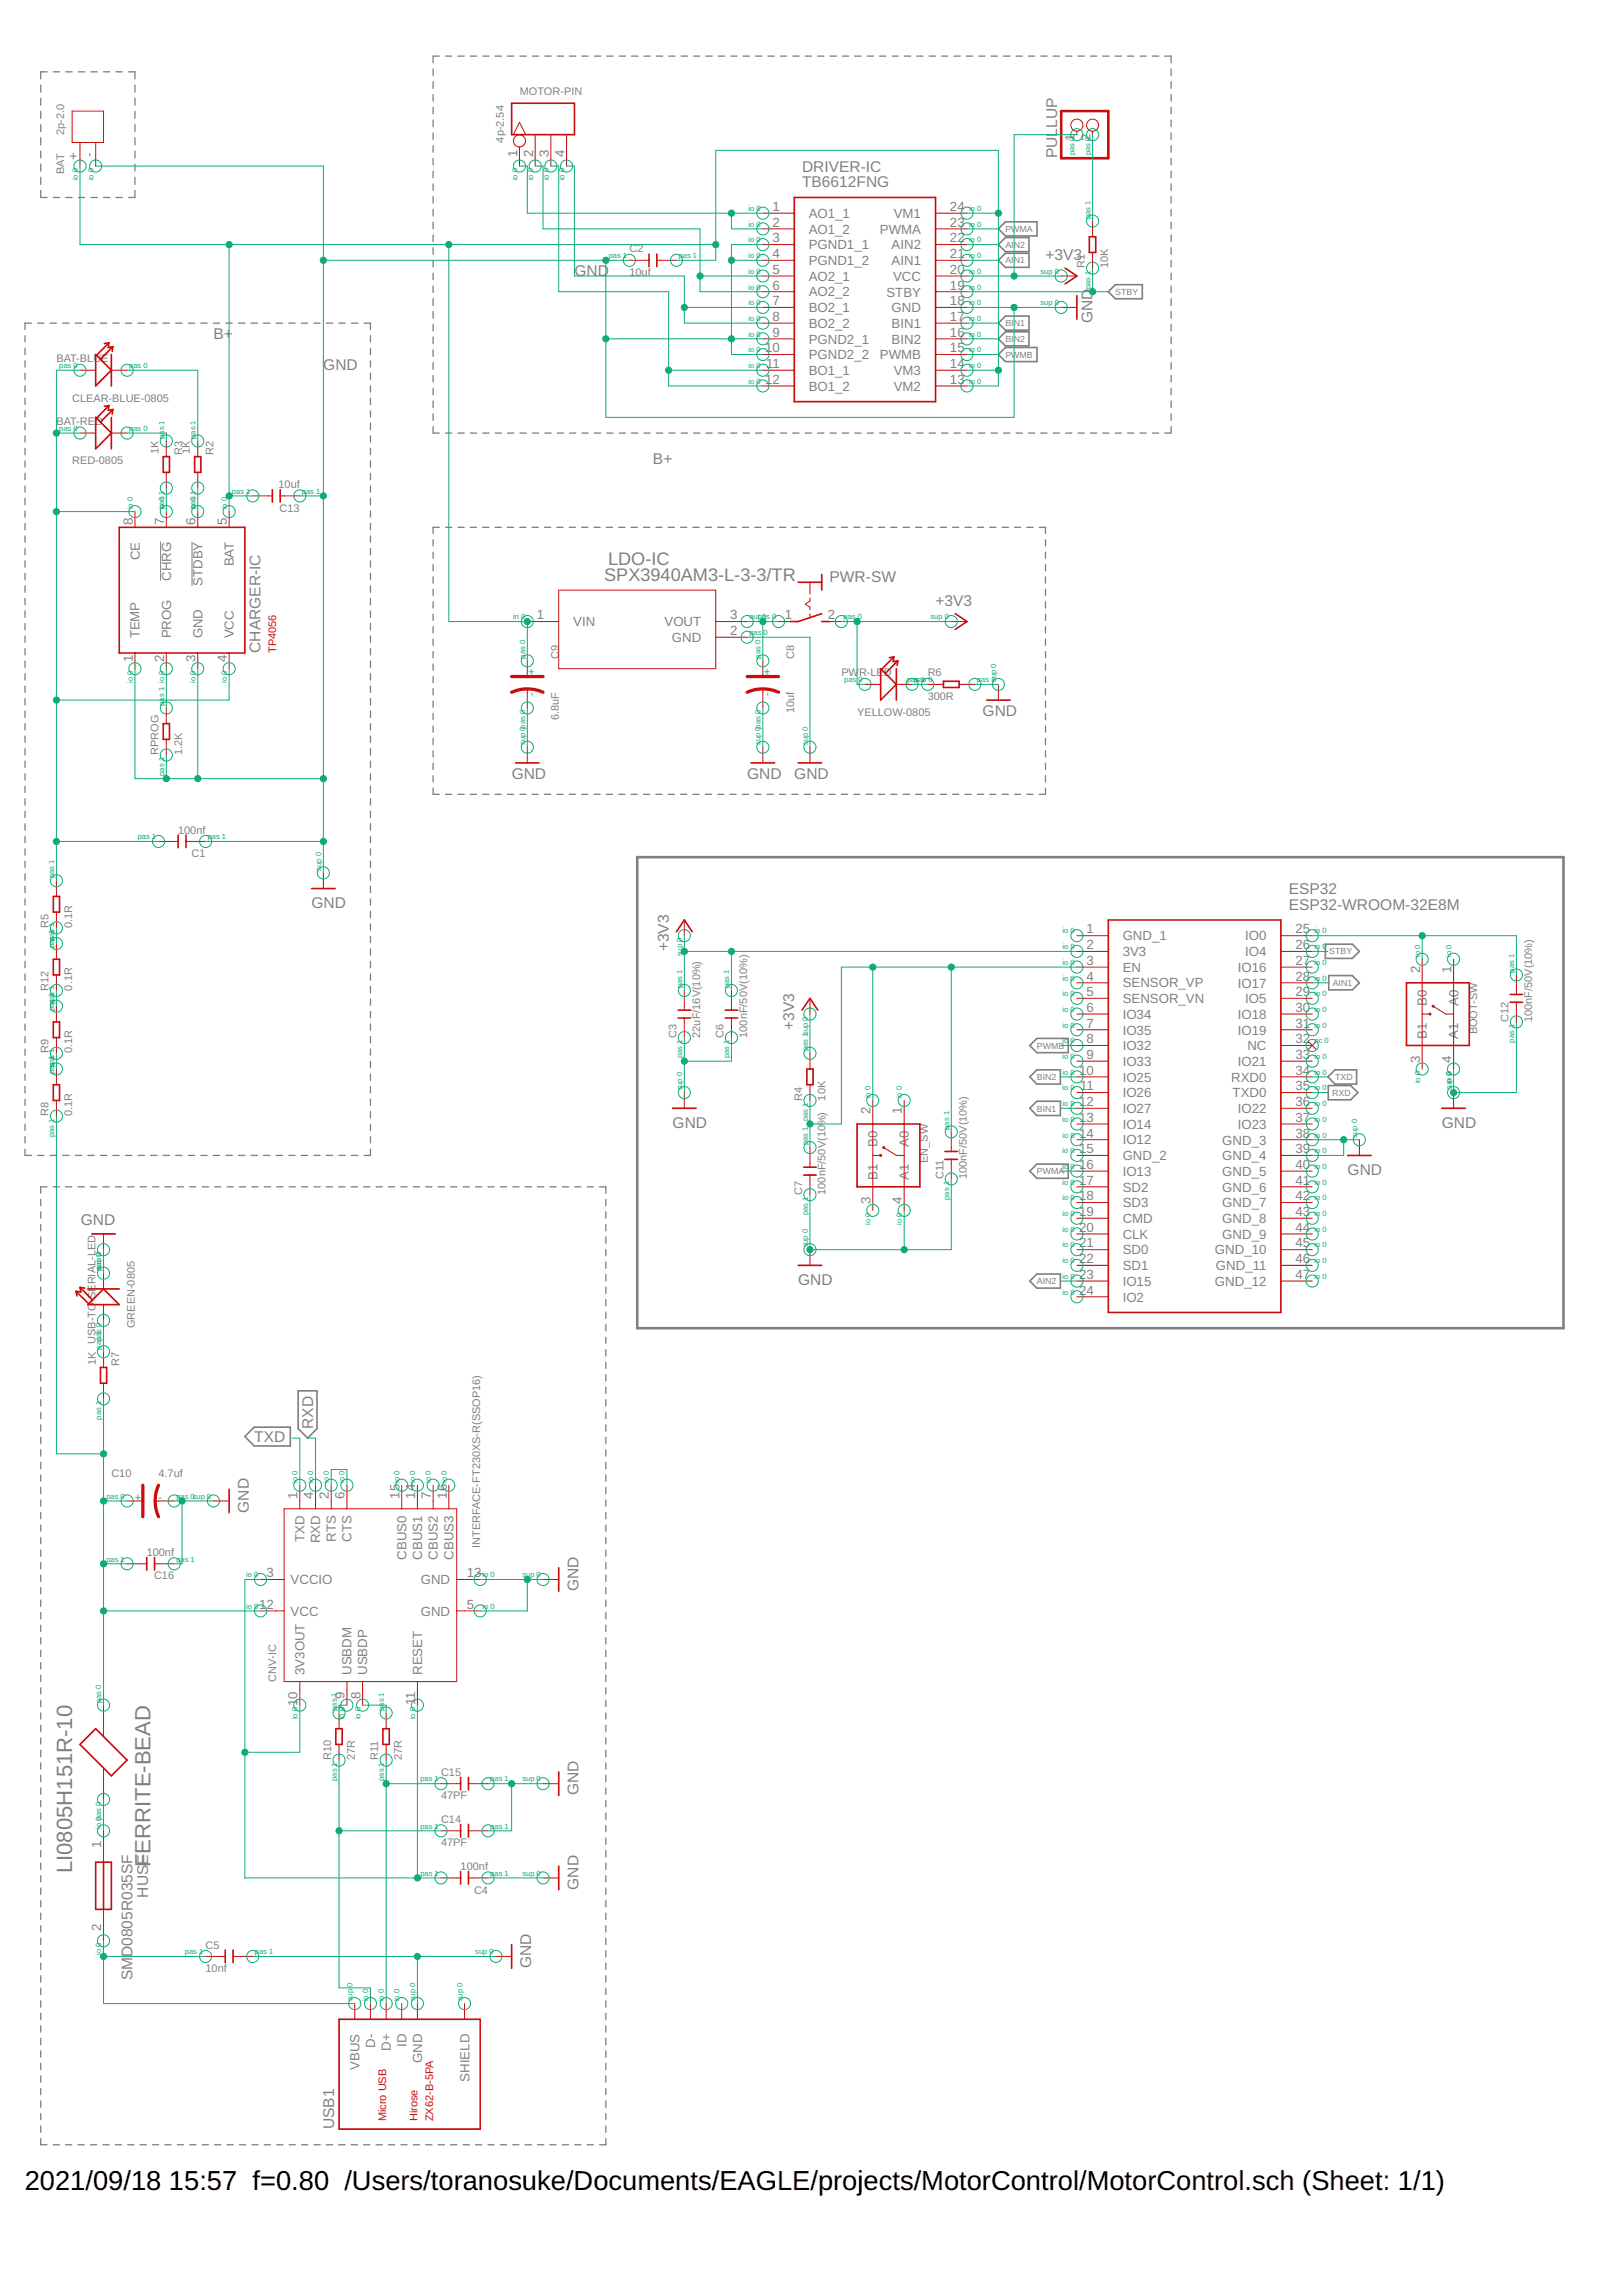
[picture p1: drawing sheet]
<svg xmlns="http://www.w3.org/2000/svg" width="210mm" height="297mm" viewBox="0 0 210 297" stroke-linecap="round" stroke-linejoin="round" font-family="sans-serif">
<defs><g id="words">
<g font-size="3.5">
<text x="3.2" y="283.3">2021/09/18</text>
<text x="21.9" y="283.3">15:57 f=0.80 /Users/toranosuke/Documents/EAGLE/projects/MotorControl/MotorControl.sch (Sheet: 1/1)</text>
</g>
<g font-size="2.9" fill="#808080">
<text x="9.3" y="242.3" transform="rotate(-90 9.3 242.3)">LI0805H151R-10</text>
<text x="19.5" y="241.5" transform="rotate(-90 19.5 241.5)">FERRITE-BEAD</text>
</g>
<g font-size="2.3" fill="#808080">
<text x="78.2" y="75.1">SPX3940AM3-L-3-3/TR</text>
<text x="78.7" y="73.1">LDO-IC</text>
</g>
<g font-size="2" fill="#808080">
<text x="103.8" y="22.2">DRIVER-IC</text>
<text x="136.8" y="20.5" transform="rotate(-90 136.8 20.5)">PULLUP</text>
<text x="103.8" y="24.2">TB6612FNG</text>
<text x="74.3" y="35.7">GND</text>
<text x="135.3" y="33.7">+3V3</text>
<text x="141.4" y="41.8" transform="rotate(-90 141.4 41.8)">GND</text>
<text x="27.6" y="43.8">B+</text>
<text x="41.8" y="47.9">GND</text>
<text x="84.5" y="60.1">B+</text>
<text x="107.4" y="75.3">PWR-SW</text>
<text x="121.1" y="78.4">+3V3</text>
<text x="33.7" y="84.5" transform="rotate(-90 33.7 84.5)">CHARGER-IC</text>
<text x="127.2" y="92.6">GND</text>
<text x="66.2" y="100.7">GND</text>
<text x="96.7" y="100.7">GND</text>
<text x="102.8" y="100.7">GND</text>
<text x="40.3" y="117.5">GND</text>
<text x="166.8" y="117.7">ESP32-WROOM-32E8M</text>
<text x="166.8" y="115.6">ESP32</text>
<text x="86.5" y="123.1" transform="rotate(-90 86.5 123.1)">+3V3</text>
<text x="102.8" y="133.2" transform="rotate(-90 102.8 133.2)">+3V3</text>
<text x="87" y="145.9">GND</text>
<text x="186.6" y="145.9">GND</text>
<text x="174.4" y="152">GND</text>
<text x="10.5" y="158.5">GND</text>
<text x="103.3" y="166.2">GND</text>
<text x="40.5" y="184.8" transform="rotate(-90 40.5 184.8)">RXD</text>
<text x="32.9" y="186.6">TXD</text>
<text x="32.2" y="195.7" transform="rotate(-90 32.2 195.7)">GND</text>
<text x="74.9" y="205.9" transform="rotate(-90 74.9 205.9)">GND</text>
<text x="74.9" y="232.3" transform="rotate(-90 74.9 232.3)">GND</text>
<text x="19.2" y="245.5" transform="rotate(-90 19.2 245.5)">HUSE</text>
<text x="74.9" y="244.5" transform="rotate(-90 74.9 244.5)">GND</text>
<text x="17.2" y="256.2" transform="rotate(-90 17.2 256.2)">SMD0805R035SF</text>
<text x="68.8" y="254.6" transform="rotate(-90 68.8 254.6)">GND</text>
<text x="43.3" y="275.5" transform="rotate(-90 43.3 275.5)">USB1</text>
</g>
<g font-size="1.7" fill="#808080">
<text x="10.1" y="20.7" transform="rotate(-90 10.1 20.7)">+</text>
<text x="12.1" y="20.3" transform="rotate(-90 12.1 20.3)">-</text>
<text x="66.9" y="20.2" transform="rotate(-90 66.9 20.2)">1</text>
<text x="69" y="20.2" transform="rotate(-90 69 20.2)">2</text>
<text x="71" y="20.2" transform="rotate(-90 71 20.2)">3</text>
<text x="73" y="20.2" transform="rotate(-90 73 20.2)">4</text>
<text x="139.1" y="18.2" transform="rotate(-90 139.1 18.2)">1</text>
<text x="141.1" y="18.2" transform="rotate(-90 141.1 18.2)">2</text>
<text x="100" y="27.3">1</text>
<text x="100" y="29.3">2</text>
<text x="104.7" y="28.2">AO1_1</text>
<text x="115.7" y="28.2">VM1</text>
<text x="122.9" y="27.3">24</text>
<text x="122.9" y="29.3">23</text>
<text x="100" y="31.4">3</text>
<text x="100" y="33.4">4</text>
<text x="100" y="35.4">5</text>
<text x="104.7" y="30.2">AO1_2</text>
<text x="104.7" y="32.3">PGND1_1</text>
<text x="104.7" y="34.3">PGND1_2</text>
<text x="113.9" y="30.2">PWMA</text>
<text x="115.4" y="32.3">AIN2</text>
<text x="115.4" y="34.3">AIN1</text>
<text x="122.9" y="31.4">22</text>
<text x="122.9" y="33.4">21</text>
<text x="122.9" y="35.4">20</text>
<text x="100" y="37.5">6</text>
<text x="100" y="39.5">7</text>
<text x="100" y="41.5">8</text>
<text x="104.7" y="36.3">AO2_1</text>
<text x="104.7" y="38.4">AO2_2</text>
<text x="104.7" y="40.4">BO2_1</text>
<text x="114.7" y="38.4">STBY</text>
<text x="115.4" y="40.4">GND</text>
<text x="115.6" y="36.3">VCC</text>
<text x="122.9" y="37.5">19</text>
<text x="122.9" y="39.5">18</text>
<text x="122.9" y="41.5">17</text>
<text x="99" y="45.6">10</text>
<text x="99.1" y="47.6">11</text>
<text x="100" y="43.6">9</text>
<text x="104.7" y="42.4">BO2_2</text>
<text x="104.7" y="44.4">PGND2_1</text>
<text x="104.7" y="46.5">PGND2_2</text>
<text x="113.9" y="46.5">PWMB</text>
<text x="115.4" y="42.4">BIN1</text>
<text x="115.4" y="44.5">BIN2</text>
<text x="122.9" y="43.6">16</text>
<text x="122.9" y="45.6">15</text>
<text x="122.9" y="47.6">14</text>
<text x="99" y="49.6">12</text>
<text x="104.7" y="48.5">BO1_1</text>
<text x="104.7" y="50.5">BO1_2</text>
<text x="115.7" y="48.5">VM3</text>
<text x="115.7" y="50.6">VM2</text>
<text x="122.9" y="49.6">13</text>
<text x="17.2" y="67.9" transform="rotate(-90 17.2 67.9)">8</text>
<text x="21.2" y="67.9" transform="rotate(-90 21.2 67.9)">7</text>
<text x="25.3" y="67.9" transform="rotate(-90 25.3 67.9)">6</text>
<text x="29.4" y="67.9" transform="rotate(-90 29.4 67.9)">5</text>
<text x="18.1" y="72.5" transform="rotate(-90 18.1 72.5)">CE</text>
<text x="22.1" y="75.1" transform="rotate(-90 22.1 75.1)">CHRG</text>
<text x="26.2" y="75.8" transform="rotate(-90 26.2 75.8)">STDBY</text>
<text x="30.3" y="73.3" transform="rotate(-90 30.3 73.3)">BAT</text>
<text x="18.1" y="82.6" transform="rotate(-90 18.1 82.6)">TEMP</text>
<text x="22.1" y="82.6" transform="rotate(-90 22.1 82.6)">PROG</text>
<text x="26.2" y="82.6" transform="rotate(-90 26.2 82.6)">GND</text>
<text x="30.3" y="82.6" transform="rotate(-90 30.3 82.6)">VCC</text>
<text x="69.5" y="80.1">1</text>
<text x="74.2" y="81">VIN</text>
<text x="86" y="81">VOUT</text>
<text x="86.9" y="83.1">GND</text>
<text x="94.5" y="82.2">2</text>
<text x="94.5" y="80.1">3</text>
<text x="101.5" y="80.1">1</text>
<text x="107.1" y="80.1">2</text>
<text x="17.2" y="85.7" transform="rotate(-90 17.2 85.7)">1</text>
<text x="21.2" y="85.7" transform="rotate(-90 21.2 85.7)">2</text>
<text x="25.3" y="85.7" transform="rotate(-90 25.3 85.7)">3</text>
<text x="29.4" y="85.7" transform="rotate(-90 29.4 85.7)">4</text>
<text x="140.6" y="120.8">1</text>
<text x="140.6" y="122.8">2</text>
<text x="140.6" y="124.8">3</text>
<text x="145.3" y="121.7">GND_1</text>
<text x="145.3" y="123.7">3V3</text>
<text x="145.3" y="125.7">EN</text>
<text x="160.2" y="125.7">IO16</text>
<text x="161.1" y="121.7">IO0</text>
<text x="161.1" y="123.7">IO4</text>
<text x="167.6" y="120.8">25</text>
<text x="167.6" y="122.8">26</text>
<text x="167.6" y="124.8">27</text>
<text x="183.8" y="125.8" transform="rotate(-90 183.8 125.8)">2</text>
<text x="187.8" y="125.8" transform="rotate(-90 187.8 125.8)">1</text>
<text x="140.6" y="126.9">4</text>
<text x="140.6" y="128.9">5</text>
<text x="140.6" y="130.9">6</text>
<text x="145.3" y="127.7">SENSOR_VP</text>
<text x="145.3" y="129.8">SENSOR_VN</text>
<text x="145.3" y="131.8">IO34</text>
<text x="160.2" y="127.8">IO17</text>
<text x="160.2" y="131.8">IO18</text>
<text x="161.1" y="129.8">IO5</text>
<text x="167.6" y="126.9">28</text>
<text x="167.6" y="128.9">29</text>
<text x="167.6" y="130.9">30</text>
<text x="184.7" y="130.1" transform="rotate(-90 184.7 130.1)">B0</text>
<text x="188.7" y="130.1" transform="rotate(-90 188.7 130.1)">A0</text>
<text x="140.6" y="132.9">7</text>
<text x="140.6" y="135">8</text>
<text x="140.6" y="137">9</text>
<text x="145.3" y="133.8">IO35</text>
<text x="145.3" y="135.9">IO32</text>
<text x="145.3" y="137.9">IO33</text>
<text x="160.2" y="133.9">IO19</text>
<text x="160.2" y="137.9">IO21</text>
<text x="161.4" y="135.9">NC</text>
<text x="167.6" y="132.9">31</text>
<text x="167.6" y="135">32</text>
<text x="167.6" y="137">33</text>
<text x="183.8" y="137.5" transform="rotate(-90 183.8 137.5)">3</text>
<text x="184.7" y="134.4" transform="rotate(-90 184.7 134.4)">B1</text>
<text x="187.8" y="137.5" transform="rotate(-90 187.8 137.5)">4</text>
<text x="188.7" y="134.4" transform="rotate(-90 188.7 134.4)">A1</text>
<text x="139.6" y="139">10</text>
<text x="139.6" y="143.1">12</text>
<text x="139.8" y="141.1">11</text>
<text x="145.3" y="139.9">IO25</text>
<text x="145.3" y="142">IO26</text>
<text x="159.3" y="139.9">RXD0</text>
<text x="159.5" y="142">TXD0</text>
<text x="167.6" y="139">34</text>
<text x="167.6" y="141.1">35</text>
<text x="167.6" y="143.1">36</text>
<text x="112.7" y="144.1" transform="rotate(-90 112.7 144.1)">2</text>
<text x="113.6" y="148.4" transform="rotate(-90 113.6 148.4)">B0</text>
<text x="116.7" y="144.1" transform="rotate(-90 116.7 144.1)">1</text>
<text x="117.6" y="148.4" transform="rotate(-90 117.6 148.4)">A0</text>
<text x="139.6" y="145.1">13</text>
<text x="139.6" y="147.2">14</text>
<text x="139.6" y="149.2">15</text>
<text x="145.3" y="144">IO27</text>
<text x="145.3" y="146">IO14</text>
<text x="145.3" y="148.1">IO12</text>
<text x="158.2" y="148.1">GND_3</text>
<text x="160.2" y="144">IO22</text>
<text x="160.2" y="146">IO23</text>
<text x="167.6" y="145.1">37</text>
<text x="167.6" y="147.2">38</text>
<text x="167.6" y="149.2">39</text>
<text x="112.7" y="155.8" transform="rotate(-90 112.7 155.8)">3</text>
<text x="113.6" y="152.7" transform="rotate(-90 113.6 152.7)">B1</text>
<text x="116.7" y="155.8" transform="rotate(-90 116.7 155.8)">4</text>
<text x="117.6" y="152.7" transform="rotate(-90 117.6 152.7)">A1</text>
<text x="139.6" y="151.2">16</text>
<text x="139.6" y="153.3">17</text>
<text x="139.6" y="155.3">18</text>
<text x="145.3" y="150.1">GND_2</text>
<text x="145.3" y="152.1">IO13</text>
<text x="145.3" y="154.2">SD2</text>
<text x="158.2" y="150.1">GND_4</text>
<text x="158.2" y="152.1">GND_5</text>
<text x="158.2" y="154.2">GND_6</text>
<text x="167.6" y="151.2">40</text>
<text x="167.6" y="153.3">41</text>
<text x="167.6" y="155.3">42</text>
<text x="139.6" y="157.3">19</text>
<text x="139.6" y="159.4">20</text>
<text x="139.6" y="161.4">21</text>
<text x="145.3" y="156.2">SD3</text>
<text x="145.3" y="158.2">CMD</text>
<text x="145.3" y="160.3">CLK</text>
<text x="158.2" y="156.2">GND_7</text>
<text x="158.2" y="158.2">GND_8</text>
<text x="158.2" y="160.3">GND_9</text>
<text x="167.6" y="157.3">43</text>
<text x="167.6" y="159.4">44</text>
<text x="167.6" y="161.4">45</text>
<text x="139.6" y="163.4">22</text>
<text x="139.6" y="165.5">23</text>
<text x="139.6" y="167.5">24</text>
<text x="145.3" y="162.3">SD0</text>
<text x="145.3" y="164.3">SD1</text>
<text x="145.3" y="166.3">IO15</text>
<text x="157.2" y="162.3">GND_10</text>
<text x="157.2" y="166.4">GND_12</text>
<text x="157.4" y="164.3">GND_11</text>
<text x="167.6" y="163.4">46</text>
<text x="167.6" y="165.5">47</text>
<text x="145.3" y="168.4">IO2</text>
<text x="38.5" y="193.9" transform="rotate(-90 38.5 193.9)">1</text>
<text x="40.5" y="193.9" transform="rotate(-90 40.5 193.9)">4</text>
<text x="42.6" y="193.9" transform="rotate(-90 42.6 193.9)">2</text>
<text x="44.6" y="193.9" transform="rotate(-90 44.6 193.9)">6</text>
<text x="51.7" y="193.9" transform="rotate(-90 51.7 193.9)">15</text>
<text x="53.7" y="193.9" transform="rotate(-90 53.7 193.9)">14</text>
<text x="55.8" y="193.9" transform="rotate(-90 55.8 193.9)">7</text>
<text x="57.8" y="193.9" transform="rotate(-90 57.8 193.9)">16</text>
<text x="39.4" y="199.5" transform="rotate(-90 39.4 199.5)">TXD</text>
<text x="41.4" y="199.7" transform="rotate(-90 41.4 199.7)">RXD</text>
<text x="43.5" y="199.5" transform="rotate(-90 43.5 199.5)">RTS</text>
<text x="45.5" y="199.5" transform="rotate(-90 45.5 199.5)">CTS</text>
<text x="52.6" y="201.8" transform="rotate(-90 52.6 201.8)">CBUS0</text>
<text x="54.6" y="201.8" transform="rotate(-90 54.6 201.8)">CBUS1</text>
<text x="56.7" y="201.8" transform="rotate(-90 56.7 201.8)">CBUS2</text>
<text x="58.7" y="201.8" transform="rotate(-90 58.7 201.8)">CBUS3</text>
<text x="33.6" y="208.1">12</text>
<text x="34.5" y="204.1">3</text>
<text x="37.6" y="205">VCCIO</text>
<text x="37.6" y="209">VCC</text>
<text x="54.4" y="209">GND</text>
<text x="54.4" y="205">GND</text>
<text x="60.4" y="208.1">5</text>
<text x="60.4" y="204.1">13</text>
<text x="38.5" y="220.8" transform="rotate(-90 38.5 220.8)">10</text>
<text x="39.4" y="216.7" transform="rotate(-90 39.4 216.7)">3V3OUT</text>
<text x="44.6" y="219.8" transform="rotate(-90 44.6 219.8)">9</text>
<text x="45.5" y="216.7" transform="rotate(-90 45.5 216.7)">USBDM</text>
<text x="46.6" y="219.8" transform="rotate(-90 46.6 219.8)">8</text>
<text x="47.5" y="216.7" transform="rotate(-90 47.5 216.7)">USBDP</text>
<text x="53.7" y="220.6" transform="rotate(-90 53.7 220.6)">11</text>
<text x="54.6" y="216.7" transform="rotate(-90 54.6 216.7)">RESET</text>
<text x="13.1" y="239" transform="rotate(-90 13.1 239)">1</text>
<text x="13.1" y="249.8" transform="rotate(-90 13.1 249.8)">2</text>
<text x="46.5" y="267.8" transform="rotate(-90 46.5 267.8)">VBUS</text>
<text x="48.6" y="264.9" transform="rotate(-90 48.6 264.9)">D-</text>
<text x="50.6" y="265.3" transform="rotate(-90 50.6 265.3)">D+</text>
<text x="52.6" y="264.8" transform="rotate(-90 52.6 264.8)">ID</text>
<text x="54.6" y="266.9" transform="rotate(-90 54.6 266.9)">GND</text>
<text x="60.7" y="269.3" transform="rotate(-90 60.7 269.3)">SHIELD</text>
</g>
<g font-size="1.4" fill="#808080">
<text x="8.3" y="17.4" transform="rotate(-90 8.3 17.4)">2p-2.0</text>
<text x="67.3" y="12.3">MOTOR-PIN</text>
<text x="8.3" y="22.5" transform="rotate(-90 8.3 22.5)">BAT</text>
<text x="65.2" y="18.4" transform="rotate(-90 65.2 18.4)">4p-2.54</text>
<text x="81.5" y="35.7">10uf</text>
<text x="81.5" y="32.7">C2</text>
<text x="140.4" y="34.7" transform="rotate(-90 140.4 34.7)">R1</text>
<text x="143.4" y="34.7" transform="rotate(-90 143.4 34.7)">10K</text>
<text x="7.3" y="46.9">BAT-BLUE</text>
<text x="9.3" y="52">CLEAR-BLUE-0805</text>
<text x="7.3" y="55">BAT-RED</text>
<text x="20.5" y="58.8" transform="rotate(-90 20.5 58.8)">1K</text>
<text x="23.6" y="58.9" transform="rotate(-90 23.6 58.9)">R3</text>
<text x="24.6" y="58.8" transform="rotate(-90 24.6 58.8)">1K</text>
<text x="27.6" y="58.9" transform="rotate(-90 27.6 58.9)">R2</text>
<text x="9.3" y="60.1">RED-0805</text>
<text x="36" y="63.1">10uf</text>
<text x="36.2" y="66.2">C13</text>
<text x="72.3" y="85.3" transform="rotate(-90 72.3 85.3)">C9</text>
<text x="102.8" y="85.3" transform="rotate(-90 102.8 85.3)">C8</text>
<text x="108.9" y="87.5">PW</text>
<text x="111.2" y="87.5">R-LED</text>
<text x="120.1" y="87.5">R6</text>
<text x="72.3" y="93.2" transform="rotate(-90 72.3 93.2)">6.8uF</text>
<text x="102.8" y="92.3" transform="rotate(-90 102.8 92.3)">10uf</text>
<text x="110.9" y="92.6">YELLOW-0805</text>
<text x="120.1" y="90.6">300R</text>
<text x="20.5" y="97.7" transform="rotate(-90 20.5 97.7)">RPROG</text>
<text x="23.6" y="97.7" transform="rotate(-90 23.6 97.7)">1.2K</text>
<text x="23" y="107.8">100nf</text>
<text x="24.8" y="110.9">C1</text>
<text x="6.3" y="120" transform="rotate(-90 6.3 120)">R5</text>
<text x="9.3" y="120" transform="rotate(-90 9.3 120)">0.1R</text>
<text x="6.3" y="128.2" transform="rotate(-90 6.3 128.2)">R12</text>
<text x="9.3" y="128.2" transform="rotate(-90 9.3 128.2)">0.1R</text>
<text x="6.3" y="136.3" transform="rotate(-90 6.3 136.3)">R9</text>
<text x="9.3" y="136.3" transform="rotate(-90 9.3 136.3)">0.1R</text>
<text x="87.5" y="134.2" transform="rotate(-90 87.5 134.2)">C3</text>
<text x="90.6" y="134.2" transform="rotate(-90 90.6 134.2)">22uF/16V(10%)</text>
<text x="93.6" y="134.2" transform="rotate(-90 93.6 134.2)">C6</text>
<text x="96.7" y="134.2" transform="rotate(-90 96.7 134.2)">100nF/50V(10%)</text>
<text x="191.2" y="133.8" transform="rotate(-90 191.2 133.8)">BOOT-SW</text>
<text x="195.2" y="132.2" transform="rotate(-90 195.2 132.2)">C12</text>
<text x="198.3" y="132.2" transform="rotate(-90 198.3 132.2)">100nF/50V(10%)</text>
<text x="103.8" y="142.4" transform="rotate(-90 103.8 142.4)">R4</text>
<text x="106.8" y="142.4" transform="rotate(-90 106.8 142.4)">10K</text>
<text x="6.3" y="144.4" transform="rotate(-90 6.3 144.4)">R8</text>
<text x="9.3" y="144.4" transform="rotate(-90 9.3 144.4)">0.1R</text>
<text x="103.8" y="154.6" transform="rotate(-90 103.8 154.6)">C7</text>
<text x="106.8" y="154.6" transform="rotate(-90 106.8 154.6)">100nF/50V(10%)</text>
<text x="120.1" y="150.5" transform="rotate(-90 120.1 150.5)">EN_SW</text>
<text x="122.1" y="152.5" transform="rotate(-90 122.1 152.5)">C11</text>
<text x="125.1" y="152.5" transform="rotate(-90 125.1 152.5)">100nF/50V(10%)</text>
<text x="12.4" y="173.9" transform="rotate(-90 12.4 173.9)">USB-TO</text>
<text x="12.4" y="168.5" transform="rotate(-90 12.4 168.5)">-SERIAL-LED</text>
<text x="17.5" y="171.8" transform="rotate(-90 17.5 171.8)">GREEN-0805</text>
<text x="12.4" y="176.6" transform="rotate(-90 12.4 176.6)">1K</text>
<text x="15.4" y="176.7" transform="rotate(-90 15.4 176.7)">R7</text>
<text x="14.4" y="191.1">C10</text>
<text x="20.5" y="191.1">4.7uf</text>
<text x="19" y="201.3">100nf</text>
<text x="62.1" y="200.3" transform="rotate(-90 62.1 200.3)">INTERFACE-FT230XS-R(SSOP16)</text>
<text x="19.9" y="204.3">C16</text>
<text x="35.7" y="217.5" transform="rotate(-90 35.7 217.5)">CNV-IC</text>
<text x="42.9" y="227.7" transform="rotate(-90 42.9 227.7)">R10</text>
<text x="45.9" y="227.7" transform="rotate(-90 45.9 227.7)">27R</text>
<text x="48.9" y="227.7" transform="rotate(-90 48.9 227.7)">R11</text>
<text x="52" y="227.7" transform="rotate(-90 52 227.7)">27R</text>
<text x="57.1" y="232.8">47PF</text>
<text x="57.1" y="229.7">C15</text>
<text x="57.1" y="238.9">47PF</text>
<text x="57.1" y="235.8">C14</text>
<text x="59.6" y="241.9">100nf</text>
<text x="61.3" y="245">C4</text>
<text x="26.6" y="255.1">10nf</text>
<text x="26.6" y="252.1">C5</text>
</g>
<g font-size="1.4" fill="#c90d0c">
<text x="35.7" y="84.5" transform="rotate(-90 35.7 84.5)">TP4056</text>
<text x="50" y="274.4" transform="rotate(-90 50 274.4)">Micro USB</text>
<text x="54" y="274.4" transform="rotate(-90 54 274.4)">Hirose</text>
<text x="56.1" y="274.4" transform="rotate(-90 56.1 274.4)">ZX62-B-5PA</text>
</g>
<g font-size="1.4" fill="#0dab76">
<text x="69.3" y="87.3" transform="rotate(-90 69.3 87.3)">+</text>
<text x="99.7" y="87.3" transform="rotate(-90 99.7 87.3)">+</text>
<text x="69.3" y="90" transform="rotate(-90 69.3 90)">-</text>
<text x="99.7" y="90" transform="rotate(-90 99.7 90)">-</text>
<text x="17.5" y="194.2">+</text>
<text x="20.5" y="194.2">-</text>
</g>
<g font-size="1.1" fill="#808080">
<text x="130.1" y="30">PWMA</text>
<text x="130.1" y="32.1">AIN2</text>
<text x="130.1" y="34.1">AIN1</text>
<text x="144.3" y="38.1">STBY</text>
<text x="130.1" y="42.2">BIN1</text>
<text x="130.1" y="44.2">BIN2</text>
<text x="130.1" y="46.3">PWMB</text>
<text x="172" y="123.5">STBY</text>
<text x="172.5" y="127.5">AIN1</text>
<text x="134.2" y="135.7">PWMB</text>
<text x="134.2" y="143.8">BIN1</text>
<text x="134.2" y="139.7">BIN2</text>
<text x="172.4" y="141.8">RXD</text>
<text x="172.8" y="139.7">TXD</text>
<text x="134.2" y="151.9">PWMA</text>
<text x="134.2" y="166.1">AIN2</text>
</g>
<g font-size="1" fill="#0dab76">
<text x="10.1" y="23.3" transform="rotate(-90 10.1 23.3)">io 0</text>
<text x="12.1" y="23.3" transform="rotate(-90 12.1 23.3)">io 0</text>
<text x="66.9" y="23.3" transform="rotate(-90 66.9 23.3)">io 0</text>
<text x="69" y="23.3" transform="rotate(-90 69 23.3)">io 0</text>
<text x="71" y="23.3" transform="rotate(-90 71 23.3)">io 0</text>
<text x="73" y="23.3" transform="rotate(-90 73 23.3)">io 0</text>
<text x="139.1" y="20.1" transform="rotate(-90 139.1 20.1)">pas 0</text>
<text x="141.1" y="20.1" transform="rotate(-90 141.1 20.1)">pas 0</text>
<text x="96.9" y="27.3">io 0</text>
<text x="96.9" y="29.3">io 0</text>
<text x="125.4" y="27.3">io 0</text>
<text x="125.4" y="29.3">io 0</text>
<text x="141.1" y="28.3" transform="rotate(-90 141.1 28.3)">pas 1</text>
<text x="78.8" y="33.4">pas 1</text>
<text x="87.8" y="33.4">pas 1</text>
<text x="96.9" y="31.4">io 0</text>
<text x="96.9" y="33.4">io 0</text>
<text x="96.9" y="35.4">io 0</text>
<text x="125.4" y="31.4">io 0</text>
<text x="125.4" y="33.4">io 0</text>
<text x="125.4" y="35.4">io 0</text>
<text x="134.6" y="35.4">sup 0</text>
<text x="96.9" y="37.5">io 0</text>
<text x="96.9" y="39.5">io 0</text>
<text x="96.9" y="41.5">io 0</text>
<text x="125.4" y="37.5">io 0</text>
<text x="125.4" y="39.5">io 0</text>
<text x="125.4" y="41.5">io 0</text>
<text x="134.6" y="39.5">sup 0</text>
<text x="141.1" y="37.4" transform="rotate(-90 141.1 37.4)">pas 1</text>
<text x="7.7" y="47.6">pas 0</text>
<text x="16.7" y="47.6">pas 0</text>
<text x="96.9" y="43.6">io 0</text>
<text x="96.9" y="45.6">io 0</text>
<text x="96.9" y="47.6">io 0</text>
<text x="125.4" y="43.6">io 0</text>
<text x="125.4" y="45.6">io 0</text>
<text x="125.4" y="47.6">io 0</text>
<text x="96.9" y="49.6">io 0</text>
<text x="125.4" y="49.6">io 0</text>
<text x="7.7" y="55.7">pas 0</text>
<text x="16.7" y="55.7">pas 0</text>
<text x="21.2" y="56.8" transform="rotate(-90 21.2 56.8)">pas 1</text>
<text x="25.3" y="56.8" transform="rotate(-90 25.3 56.8)">pas 1</text>
<text x="17.2" y="65.9" transform="rotate(-90 17.2 65.9)">io 0</text>
<text x="21.2" y="65.9" transform="rotate(-90 21.2 65.9)">io</text>
<text x="21.2" y="65.8" transform="rotate(-90 21.2 65.8)">pa0s 1</text>
<text x="25.3" y="65.9" transform="rotate(-90 25.3 65.9)">io</text>
<text x="25.3" y="65.8" transform="rotate(-90 25.3 65.8)">pa0s 1</text>
<text x="29.4" y="65.9" transform="rotate(-90 29.4 65.9)">io 0</text>
<text x="30" y="63.9">pas 1</text>
<text x="39.1" y="63.9">pas 1</text>
<text x="66.4" y="80.1">in 0</text>
<text x="97" y="82.2">pas</text>
<text x="97" y="80.1">outp0</text>
<text x="98.6" y="80.1">as 0</text>
<text x="98.8" y="82.2">0</text>
<text x="109.2" y="80.1">pas 0</text>
<text x="120.4" y="80.1">sup 0</text>
<text x="17.2" y="88.4" transform="rotate(-90 17.2 88.4)">io 0</text>
<text x="25.3" y="88.4" transform="rotate(-90 25.3 88.4)">io 0</text>
<text x="29.4" y="88.4" transform="rotate(-90 29.4 88.4)">io 0</text>
<text x="68" y="85.2" transform="rotate(-90 68 85.2)">pas 0</text>
<text x="98.4" y="85.2" transform="rotate(-90 98.4 85.2)">pas 0</text>
<text x="109.3" y="88.3">pas</text>
<text x="111.1" y="88.3">0</text>
<text x="117.4" y="88.3">papsa1s 0</text>
<text x="126.4" y="88.3">pas 1</text>
<text x="128.9" y="88.3" transform="rotate(-90 128.9 88.3)">sup 0</text>
<text x="21.2" y="91.3" transform="rotate(-90 21.2 91.3)">pas 1 io 0</text>
<text x="21.2" y="100.4" transform="rotate(-90 21.2 100.4)">pas 1</text>
<text x="68" y="96.4" transform="rotate(-90 68 96.4)">sup 0pas 0</text>
<text x="98.4" y="96.4" transform="rotate(-90 98.4 96.4)">sup 0pas 0</text>
<text x="104.5" y="96.4" transform="rotate(-90 104.5 96.4)">sup 0</text>
<text x="7" y="113.6" transform="rotate(-90 7 113.6)">pas 1</text>
<text x="17.8" y="108.6">pas 1</text>
<text x="26.9" y="108.6">pas 1</text>
<text x="41.6" y="112.6" transform="rotate(-90 41.6 112.6)">sup 0</text>
<text x="7" y="122.7" transform="rotate(-90 7 122.7)">papsa1s 1</text>
<text x="88.3" y="123.7" transform="rotate(-90 88.3 123.7)">sup 0</text>
<text x="137.5" y="120.8">io 0</text>
<text x="137.5" y="122.8">io 0</text>
<text x="137.5" y="124.8">io 0</text>
<text x="170.1" y="120.8">io 0</text>
<text x="170.1" y="122.8">io 0</text>
<text x="170.1" y="124.8">io 0</text>
<text x="183.8" y="123.8" transform="rotate(-90 183.8 123.8)">io 0</text>
<text x="187.8" y="123.8" transform="rotate(-90 187.8 123.8)">io 0</text>
<text x="196" y="125.8" transform="rotate(-90 196 125.8)">pas 1</text>
<text x="7" y="130.8" transform="rotate(-90 7 130.8)">papsa1s 1</text>
<text x="88.3" y="127.9" transform="rotate(-90 88.3 127.9)">pas 1</text>
<text x="94.4" y="127.9" transform="rotate(-90 94.4 127.9)">pas 1</text>
<text x="137.5" y="126.9">io 0</text>
<text x="137.5" y="128.9">io 0</text>
<text x="137.5" y="130.9">io 0</text>
<text x="170.1" y="126.9">io 0</text>
<text x="170.1" y="128.9">io 0</text>
<text x="170.1" y="130.9">io 0</text>
<text x="88.3" y="136.9" transform="rotate(-90 88.3 136.9)">pas 1</text>
<text x="94.4" y="136.9" transform="rotate(-90 94.4 136.9)">pas 1</text>
<text x="104.5" y="136" transform="rotate(-90 104.5 136)">pas 1sup 0</text>
<text x="137.5" y="132.9">io 0</text>
<text x="137.5" y="135">io 0</text>
<text x="137.5" y="137">io 0</text>
<text x="170.1" y="132.9">io 0</text>
<text x="170.1" y="135">nc 0</text>
<text x="170.1" y="137">io 0</text>
<text x="196" y="134.9" transform="rotate(-90 196 134.9)">pas 1</text>
<text x="7" y="139" transform="rotate(-90 7 139)">papsa1s 1</text>
<text x="88.3" y="141.1" transform="rotate(-90 88.3 141.1)">sup 0</text>
<text x="112.7" y="142.1" transform="rotate(-90 112.7 142.1)">io 0</text>
<text x="116.7" y="142.1" transform="rotate(-90 116.7 142.1)">io 0</text>
<text x="137.5" y="139">io 0</text>
<text x="137.5" y="141.1">io 0</text>
<text x="137.5" y="143.1">io 0</text>
<text x="170.1" y="139">io 0</text>
<text x="170.1" y="141.1">io 0</text>
<text x="170.1" y="143.1">io 0</text>
<text x="183.8" y="140.2" transform="rotate(-90 183.8 140.2)">io 0</text>
<text x="187.8" y="141.1" transform="rotate(-90 187.8 141.1)">suipo 00</text>
<text x="7" y="147.1" transform="rotate(-90 7 147.1)">pas 1</text>
<text x="104.5" y="148.2" transform="rotate(-90 104.5 148.2)">pas 1</text>
<text x="104.5" y="145.1" transform="rotate(-90 104.5 145.1)">pas 1</text>
<text x="122.8" y="146.2" transform="rotate(-90 122.8 146.2)">pas 1</text>
<text x="137.5" y="145.1">io 0</text>
<text x="137.5" y="147.2">io 0</text>
<text x="137.5" y="149.2">io 0</text>
<text x="170.1" y="145.1">io 0</text>
<text x="170.1" y="147.2">io 0</text>
<text x="170.1" y="149.2">io 0</text>
<text x="175.6" y="147.2" transform="rotate(-90 175.6 147.2)">sup 0</text>
<text x="122.8" y="155.2" transform="rotate(-90 122.8 155.2)">pas 1</text>
<text x="137.5" y="151.2">io 0</text>
<text x="137.5" y="153.3">io 0</text>
<text x="137.5" y="155.3">io 0</text>
<text x="170.1" y="151.2">io 0</text>
<text x="170.1" y="153.3">io 0</text>
<text x="170.1" y="155.3">io 0</text>
<text x="104.5" y="161.4" transform="rotate(-90 104.5 161.4)">sup 0</text>
<text x="104.5" y="157.2" transform="rotate(-90 104.5 157.2)">pas 1</text>
<text x="112.7" y="158.4" transform="rotate(-90 112.7 158.4)">io 0</text>
<text x="116.7" y="158.4" transform="rotate(-90 116.7 158.4)">io 0</text>
<text x="137.5" y="157.3">io 0</text>
<text x="137.5" y="159.4">io 0</text>
<text x="137.5" y="161.4">io 0</text>
<text x="170.1" y="157.3">io 0</text>
<text x="170.1" y="159.4">io 0</text>
<text x="170.1" y="161.4">io 0</text>
<text x="13.1" y="164.4" transform="rotate(-90 13.1 164.4)">pas 0</text>
<text x="13.1" y="164.4" transform="rotate(-90 13.1 164.4)">sup 0</text>
<text x="137.5" y="163.4">io 0</text>
<text x="137.5" y="165.5">io 0</text>
<text x="137.5" y="167.5">io 0</text>
<text x="170.1" y="163.4">io 0</text>
<text x="170.1" y="165.5">io 0</text>
<text x="13.1" y="173.5" transform="rotate(-90 13.1 173.5)">pas 0</text>
<text x="13.1" y="174.6" transform="rotate(-90 13.1 174.6)">pas 1</text>
<text x="13.1" y="183.7" transform="rotate(-90 13.1 183.7)">pas 1</text>
<text x="38.5" y="191.9" transform="rotate(-90 38.5 191.9)">io 0</text>
<text x="40.5" y="191.9" transform="rotate(-90 40.5 191.9)">io 0</text>
<text x="42.6" y="191.9" transform="rotate(-90 42.6 191.9)">io 0</text>
<text x="44.6" y="191.9" transform="rotate(-90 44.6 191.9)">io 0</text>
<text x="51.7" y="191.9" transform="rotate(-90 51.7 191.9)">io 0</text>
<text x="53.7" y="191.9" transform="rotate(-90 53.7 191.9)">io 0</text>
<text x="55.8" y="191.9" transform="rotate(-90 55.8 191.9)">io 0</text>
<text x="57.8" y="191.9" transform="rotate(-90 57.8 191.9)">io 0</text>
<text x="13.8" y="193.9">pas 0</text>
<text x="22.8" y="193.9">pas 0sup 0</text>
<text x="13.8" y="202">pas 1</text>
<text x="22.8" y="202">pas 1</text>
<text x="31.9" y="204.1">io 0</text>
<text x="31.9" y="208.1">io 0</text>
<text x="62.4" y="208.1">io 0</text>
<text x="62.4" y="204.1">io 0</text>
<text x="67.6" y="204.1">sup 0</text>
<text x="13.1" y="220.3" transform="rotate(-90 13.1 220.3)">pas 0</text>
<text x="43.6" y="221.3" transform="rotate(-90 43.6 221.3)">pas 1</text>
<text x="49.7" y="221.3" transform="rotate(-90 49.7 221.3)">pas 1</text>
<text x="38.5" y="222.4" transform="rotate(-90 38.5 222.4)">io 0</text>
<text x="44.6" y="222.4" transform="rotate(-90 44.6 222.4)">io 0</text>
<text x="46.6" y="222.4" transform="rotate(-90 46.6 222.4)">io 0</text>
<text x="53.7" y="222.4" transform="rotate(-90 53.7 222.4)">io 0</text>
<text x="43.6" y="230.4" transform="rotate(-90 43.6 230.4)">pas 1</text>
<text x="49.7" y="230.4" transform="rotate(-90 49.7 230.4)">pas 1</text>
<text x="54.4" y="230.5">pas 1</text>
<text x="63.5" y="230.5">pas 1</text>
<text x="67.6" y="230.5">sup 0</text>
<text x="13.1" y="236.6" transform="rotate(-90 13.1 236.6)">io 0</text>
<text x="13.1" y="235.5" transform="rotate(-90 13.1 235.5)">pas 0</text>
<text x="54.4" y="236.6">pas 1</text>
<text x="63.5" y="236.6">pas 1</text>
<text x="54.4" y="242.7">pas 1</text>
<text x="63.5" y="242.7">pas 1</text>
<text x="67.6" y="242.7">sup 0</text>
<text x="13.1" y="252.9" transform="rotate(-90 13.1 252.9)">io 0</text>
<text x="23.9" y="252.8">pas 1</text>
<text x="33" y="252.8">pas 1</text>
<text x="45.6" y="257.1" transform="rotate(-90 45.6 257.1)">0</text>
<text x="61.5" y="252.8">sup 0</text>
<text x="45.6" y="258.9" transform="rotate(-90 45.6 258.9)">sup</text>
<text x="47.6" y="258.9" transform="rotate(-90 47.6 258.9)">io 0</text>
<text x="49.7" y="258.9" transform="rotate(-90 49.7 258.9)">io 0</text>
<text x="51.7" y="258.9" transform="rotate(-90 51.7 258.9)">io 0</text>
<text x="53.7" y="258.9" transform="rotate(-90 53.7 258.9)">sup 0</text>
<text x="59.8" y="258.9" transform="rotate(-90 59.8 258.9)">sup 0</text>
</g>
</g></defs>
<g fill="none" stroke="#808080" stroke-width=".17">
<path d="M5.3 11v.9M5.3 12.7v.9M5.3 14.4v.9M5.3 16.1v.9M5.3 17.8v.9M5.3 19.5v.9M6.1 9.3h-.8v.9M6.9 9.3h.8M8.5 9.3h.8M10.1 9.3h.9M11.8 9.3h.8M13.4 9.3h.8"/>
<path d="M15 9.3h.8M16.6 9.3h.9v.9M17.5 11v.9M17.5 12.7v.9M17.5 14.4v.9M17.5 16.1v.9M17.5 17.8v.9M17.5 19.5v.9M56 8.9v.9M56 10.6v.8M56 12.2v.9M56 13.9v.8"/>
<path d="M56 15.5v.9M56 17.2v.8M56 18.8v.9M56.9 7.3h-.9v.8M57.7 7.3h.8M59.3 7.3h.8M60.9 7.3h.8M62.5 7.3h.8M64.1 7.3h.8M65.7 7.3h.8M67.3 7.3h.8M68.9 7.3h.8"/>
<path d="M70.5 7.3h.8M72.1 7.3h.8M73.7 7.3h.8M75.3 7.3h.8M76.9 7.3h.8M78.5 7.3h.8M80.1 7.3h.8M81.7 7.3h.8M83.3 7.3h.8M84.9 7.3h.8M86.6 7.3h.8M88.2 7.3h.8"/>
<path d="M89.8 7.3h.8M91.4 7.3h.8M93 7.3h.8M94.6 7.3h.8M96.2 7.3h.8M97.8 7.3h.8M99.4 7.3h.8M101 7.3h.8M102.6 7.3h.8M104.2 7.3h.8M105.8 7.3h.8M107.4 7.3h.8"/>
<path d="M109 7.3h.8M110.6 7.3h.8M112.2 7.3h.8M113.8 7.3h.8M115.4 7.3h.8M117 7.3h.8M118.6 7.3h.8M120.2 7.3h.9M121.9 7.3h.8M123.5 7.3h.8M125.1 7.3h.8M126.7 7.3h.8"/>
<path d="M128.3 7.3h.8M129.9 7.3h.8M131.5 7.3h.8M133.1 7.3h.8M134.7 7.3h.8M136.3 7.3h.8M137.9 7.3h.8M139.5 7.3h.8M141.1 7.3h.8M142.7 7.3h.8M144.3 7.3h.8M145.9 7.3h.8"/>
<path d="M147.5 7.3h.8M149.1 7.3h.8M150.7 7.3h.9v.8M151.6 8.9v.9M151.6 10.6v.8M151.6 12.2v.9M151.6 13.9v.8M151.6 15.5v.9M151.6 17.2v.8M151.6 18.8v.9M5.3 21.2v.9M5.3 22.9v1"/>
<path d="M5.3 24.6v.9h.8M6.9 25.5h.8M8.5 25.5h.8M10.1 25.5h.9M11.8 25.5h.8M13.4 25.5h.8M15 25.5h.8M17.5 21.2v.9M17.5 22.9v1M17.5 24.6v.9h-.9M56 20.5v.8M56 22.1v.9"/>
<path d="M56 23.8v.8M56 25.4v.9M56 27.1v.8M56 28.7v.9M56 30.4v.8M56 32v.9M56 33.7v.8M56 35.3v.9M56 37v.8M56 38.7v.8M151.6 20.5v.8M151.6 22.1v.9"/>
<path d="M151.6 23.8v.8M151.6 25.4v.9M151.6 27.1v.8M151.6 28.7v.9M151.6 30.4v.8M151.6 32v.9M151.6 33.7v.8M151.6 35.3v.9M151.6 37v.8M151.6 38.7v.8M3.2 43.4v.8M3.2 45v.9"/>
<path d="M3.2 46.7v.8M3.2 48.3v.8M3.2 49.9v.8M3.2 51.5v.8M3.2 53.1v.9M3.2 54.8v.8M3.2 56.4v.8M3.2 58v.8M3.2 59.6v.8M4.1 41.8h-.9v.8M4.9 41.8h.8M6.5 41.8h.8"/>
<path d="M8.1 41.8h.8M9.7 41.8h.9M11.4 41.8h.8M13 41.8h.8M14.6 41.8h.8M16.2 41.8h.9M17.9 41.8h.8M19.5 41.8h.8M21.1 41.8h.8M22.7 41.8h.9M24.4 41.8h.8M26 41.8h.8"/>
<path d="M27.6 41.8h.8M29.2 41.8h.9M30.9 41.8h.8M32.5 41.8h.8M34.1 41.8h.8M35.7 41.8h.9M37.4 41.8h.8M39 41.8h.8M40.6 41.8h.8M42.2 41.8h.9M43.9 41.8h.8M45.5 41.8h.8"/>
<path d="M47.1 41.8h.8v.8M47.9 43.4v.8M47.9 45v.9M47.9 46.7v.8M47.9 48.3v.8M47.9 49.9v.8M47.9 51.5v.8M47.9 53.1v.9M47.9 54.8v.8M47.9 56.4v.8M47.9 58v.8M47.9 59.6v.8"/>
<path d="M56 40.3v.9M56 42v.8M56 43.6v.9M56 45.3v.8M56 46.9v.9M56 48.6v.8M56 50.2v.9M56 51.9v.8M56 53.5v.9M56 55.2v.8h.9M57.7 56h.8M59.3 56h.8"/>
<path d="M60.9 56h.8M62.5 56h.8M64.1 56h.8M65.7 56h.8M67.3 56h.8M68.9 56h.8M70.5 56h.8M72.1 56h.8M73.7 56h.8M75.3 56h.8M76.9 56h.8M78.5 56h.8"/>
<path d="M80.1 56h.8M81.7 56h.8M83.3 56h.8M84.9 56h.8M86.6 56h.8M88.2 56h.8M89.8 56h.8M91.4 56h.8M93 56h.8M94.6 56h.8M96.2 56h.8M97.8 56h.8"/>
<path d="M99.4 56h.8M101 56h.8M102.6 56h.8M104.2 56h.8M105.8 56h.8M107.4 56h.8M109 56h.8M110.6 56h.8M112.2 56h.8M113.8 56h.8M115.4 56h.8M117 56h.8"/>
<path d="M118.6 56h.8M120.2 56h.9M121.9 56h.8M123.5 56h.8M125.1 56h.8M126.7 56h.8M128.3 56h.8M129.9 56h.8M131.5 56h.8M133.1 56h.8M134.7 56h.8M136.3 56h.8"/>
<path d="M137.9 56h.8M139.5 56h.8M141.1 56h.8M142.7 56h.8M144.3 56h.8M145.9 56h.8M147.5 56h.8M149.1 56h.8M151.6 40.3v.9M151.6 42v.8M151.6 43.6v.9M151.6 45.3v.8"/>
<path d="M151.6 46.9v.9M151.6 48.6v.8M151.6 50.2v.9M151.6 51.9v.8M151.6 53.5v.9M151.6 55.2v.8h-.9M3.2 61.2v.9M3.2 62.9v.8M3.2 64.5v.8M3.2 66.1v.8M3.2 67.7v.8M3.2 69.3v.8"/>
<path d="M3.2 71v.8M3.2 72.6v.8M3.2 74.2v.8M3.2 75.8v.8M3.2 77.4v.9M3.2 79v.9M47.9 61.2v.9M47.9 62.9v.8M47.9 64.5v.8M47.9 66.1v.8M47.9 67.7v.8M47.9 69.3v.8"/>
<path d="M47.9 71v.8M47.9 72.6v.8M47.9 74.2v.8M47.9 75.8v.8M47.9 77.4v.9M47.9 79v.9M56 69.8v.8M56 71.4v.8M56 73v.9M56 74.6v.9M56 76.2v.8M56 77.9v.8"/>
<path d="M56 79.5v.8M56.9 68.2h-.9v.8M57.7 68.2h.8M59.3 68.2h.8M60.9 68.2h.8M62.5 68.2h.8M64.1 68.2h.8M65.7 68.2h.8M67.3 68.2h.8M68.9 68.2h.8M70.5 68.2h.8M72.1 68.2h.8"/>
<path d="M73.7 68.2h.8M75.3 68.2h.8M76.9 68.2h.8M78.5 68.2h.8M80.1 68.2h.8M81.7 68.2h.8M83.3 68.2h.8M84.9 68.2h.8M86.5 68.2h.8M88.1 68.2h.8M89.7 68.2h.8M91.3 68.2h.8"/>
<path d="M92.9 68.2h.8M94.5 68.2h.8M96.1 68.2h.8M97.7 68.2h.8M99.3 68.2h.8M100.9 68.2h.8M102.5 68.2h.8M104.1 68.2h.8M105.7 68.2h.8M107.3 68.2h.8M108.9 68.2h.8M110.5 68.2h.8"/>
<path d="M112.1 68.2h.8M113.7 68.2h.8M115.3 68.2h.8M116.9 68.2h.8M118.5 68.2h.8M120.1 68.2h.8M121.7 68.2h.8M123.3 68.2h.8M124.9 68.2h.8M126.5 68.2h.8M128.1 68.2h.8M129.7 68.2h.8"/>
<path d="M131.3 68.2h.8M132.9 68.2h.8M134.5 68.2h.8v.8M135.3 69.8v.8M135.3 71.4v.8M135.3 73v.9M135.3 74.6v.9M135.3 76.2v.8M135.3 77.9v.8M135.3 79.5v.8M3.2 80.7v.8M3.2 82.3v.8"/>
<path d="M3.2 83.9v.8M3.2 85.5v.8M3.2 87.1v.9M3.2 88.8v.8M3.2 90.4v.8M3.2 92v.8M3.2 93.6v.8M3.2 95.2v.9M3.2 96.9v.8M3.2 98.5v.8M47.9 80.7v.8M47.9 82.3v.8"/>
<path d="M47.9 83.9v.8M47.9 85.5v.8M47.9 87.1v.9M47.9 88.8v.8M47.9 90.4v.8M47.9 92v.8M47.9 93.6v.8M47.9 95.2v.9M47.9 96.9v.8M47.9 98.5v.8M56 81.1v.8M56 82.7v.8"/>
<path d="M56 84.3v.8M56 85.9v.8M56 87.5v.8M56 89.1v.8M56 90.7v.8M56 92.3v.8M56 93.9v.8M56 95.5v.8M56 97.1v.8M56 98.7v.8M135.3 81.1v.8M135.3 82.7v.8"/>
<path d="M135.3 84.3v.8M135.3 85.9v.8M135.3 87.5v.8M135.3 89.1v.8M135.3 90.7v.8M135.3 92.3v.8M135.3 93.9v.8M135.3 95.5v.8M135.3 97.1v.8M135.3 98.7v.8M3.2 100.1v.8M3.2 101.7v.8"/>
<path d="M3.2 103.3v.9M3.2 104.9v.9M3.2 106.6v.8M3.2 108.2v.8M3.2 109.8v.8M3.2 111.4v.8M3.2 113.1v.8M3.2 114.7v.8M3.2 116.3v.8M3.2 117.9v.8M3.2 119.5v.8M47.9 100.1v.8"/>
<path d="M47.9 101.7v.8M47.9 103.3v.9M47.9 104.9v.9M47.9 106.6v.8M47.9 108.2v.8M47.9 109.8v.8M47.9 111.4v.8M47.9 113.1v.8M47.9 114.7v.8M47.9 116.3v.8M47.9 117.9v.8M47.9 119.5v.8"/>
<path d="M56 100.4v.8M56 102v.8h.9M57.7 102.8h.8M59.3 102.8h.8M60.9 102.8h.8M62.5 102.8h.8M64.1 102.8h.8M65.7 102.8h.8M67.3 102.8h.8M68.9 102.8h.8M70.5 102.8h.8M72.1 102.8h.8"/>
<path d="M73.7 102.8h.8M75.3 102.8h.8M76.9 102.8h.8M78.5 102.8h.8M80.1 102.8h.8M81.7 102.8h.8M83.3 102.8h.8M84.9 102.8h.8M86.5 102.8h.8M88.1 102.8h.8M89.7 102.8h.8M91.3 102.8h.8"/>
<path d="M92.9 102.8h.8M94.5 102.8h.8M96.1 102.8h.8M97.7 102.8h.8M99.3 102.8h.8M100.9 102.8h.8M102.5 102.8h.8M104.1 102.8h.8M105.7 102.8h.8M107.3 102.8h.8M108.9 102.8h.8M110.5 102.8h.8"/>
<path d="M112.1 102.8h.8M113.7 102.8h.8M115.3 102.8h.8M116.9 102.8h.8M118.5 102.8h.8M120.1 102.8h.8M121.7 102.8h.8M123.3 102.8h.8M124.9 102.8h.8M126.5 102.8h.8M128.1 102.8h.8M129.7 102.8h.8"/>
<path d="M131.3 102.8h.8M132.9 102.8h.8M135.3 100.4v.8M135.3 102v.8h-.8M3.2 121.1v.9M3.2 122.8v.8M3.2 124.4v.8M3.2 126v.8M3.2 127.6v.8M3.2 129.2v.8M3.2 130.9v.8M3.2 132.5v.8"/>
<path d="M3.2 134.1v.8M3.2 135.7v.8M3.2 137.3v.9M3.2 139v.8M47.9 121.1v.9M47.9 122.8v.8M47.9 124.4v.8M47.9 126v.8M47.9 127.6v.8M47.9 129.2v.8M47.9 130.9v.8M47.9 132.5v.8"/>
<path d="M47.9 134.1v.8M47.9 135.7v.8M47.9 137.3v.9M47.9 139v.8M3.2 140.6v.8M3.2 142.2v.8M3.2 143.8v.8M3.2 145.4v.8M3.2 147v.9M3.2 148.7v.8h.9M4.9 149.5h.8M5.3 155.2v.8"/>
<path d="M5.3 156.8v.8M5.3 158.4v.8M6.1 153.5h-.8v.9M6.5 149.5h.8M6.9 153.5h.8M8.1 149.5h.8M8.5 153.5h.8M9.7 149.5h.9M10.1 153.5h.8M11.4 149.5h.8M11.7 153.5h.8M13 149.5h.8"/>
<path d="M13.3 153.5h.8M14.6 149.5h.8M14.9 153.5h.8M16.2 149.5h.9M16.5 153.5h.8M17.9 149.5h.8M18.1 153.5h.8M19.5 149.5h.8M19.7 153.5h.9M21.1 149.5h.8M21.3 153.5h.8M22.7 149.5h.9"/>
<path d="M22.9 153.5h.8M24.4 149.5h.8M24.6 153.5h.8M26 149.5h.8M26.2 153.5h.8M27.6 149.5h.8M27.8 153.5h.8M29.2 149.5h.9M29.4 153.5h.8M30.9 149.5h.8M31 153.5h.8M32.5 149.5h.8"/>
<path d="M32.6 153.5h.8M34.1 149.5h.8M34.2 153.5h.8M35.7 149.5h.9M35.8 153.5h.8M37.4 149.5h.8M37.4 153.5h.8M39 149.5h.8M39 153.5h.8M40.6 149.5h.8M40.6 153.5h.8M42.2 149.5h.9"/>
<path d="M42.2 153.5h.9M43.8 153.5h.9M43.9 149.5h.8M45.4 153.5h.9M45.5 149.5h.8M47.1 153.5h.8M47.9 140.6v.8M47.9 142.2v.8M47.9 143.8v.8M47.9 145.4v.8M47.9 147v.9M47.9 148.7v.8h-.8"/>
<path d="M48.7 153.5h.8M50.3 153.5h.8M51.9 153.5h.8M53.5 153.5h.8M55.1 153.5h.8M56.7 153.5h.8M58.3 153.5h.8M59.9 153.5h.8M61.5 153.5h.8M63.1 153.5h.8M64.7 153.5h.9M66.4 153.5h.8"/>
<path d="M67.9 153.5h.9M69.6 153.5h.8M71.2 153.5h.8M72.8 153.5h.8M74.4 153.5h.8M76 153.5h.8M77.6 153.5h.8v.9M78.4 155.2v.8M78.4 156.8v.8M78.4 158.4v.8M5.3 160v.8M5.3 161.6v.9"/>
<path d="M5.3 163.3v.8M5.3 164.9v.8M5.3 166.5v.8M5.3 168.1v.9M5.3 169.8v.8M5.3 171.4v.8M5.3 173v.8M5.3 174.6v.8M5.3 176.2v.8M5.3 177.8v.9M5.3 179.5v.8M78.4 160v.8"/>
<path d="M78.4 161.6v.9M78.4 163.3v.8M78.4 164.9v.8M78.4 166.5v.8M78.4 168.1v.9M78.4 169.8v.8M78.4 171.4v.8M78.4 173v.8M78.4 174.6v.8M78.4 176.2v.8M78.4 177.8v.9M78.4 179.5v.8"/>
<path d="M5.3 181.1v.8M5.3 182.7v.8M5.3 184.3v.8M5.3 185.9v.9M5.3 187.6v.8M5.3 189.2v.8M5.3 190.8v.8M5.3 192.4v.9M5.3 194.1v.8M5.3 195.7v.8M5.3 197.3v.8M5.3 198.9v.8"/>
<path d="M78.4 181.1v.8M78.4 182.7v.8M78.4 184.3v.8M78.4 185.9v.9M78.4 187.6v.8M78.4 189.2v.8M78.4 190.8v.8M78.4 192.4v.9M78.4 194.1v.8M78.4 195.7v.8M78.4 197.3v.8M78.4 198.9v.8"/>
<path d="M5.3 200.5v.8M5.3 202.1v.9M5.3 203.8v.8M5.3 205.4v.8M5.3 207v.8M5.3 208.6v.8M5.3 210.2v.9M5.3 211.9v.8M5.3 213.5v.8M5.3 215.1v.8M5.3 216.7v.9M5.3 218.4v.8"/>
<path d="M5.3 220v.8M78.4 200.5v.8M78.4 202.1v.9M78.4 203.8v.8M78.4 205.4v.8M78.4 207v.8M78.4 208.6v.8M78.4 210.2v.9M78.4 211.9v.8M78.4 213.5v.8M78.4 215.1v.8M78.4 216.7v.9"/>
<path d="M78.4 218.4v.8M78.4 220v.8M5.3 221.6v.8M5.3 223.2v.8M5.3 224.8v.8M5.3 226.4v.9M5.3 228.1v.8M5.3 229.7v.8M5.3 231.3v.8M5.3 232.9v.8M5.3 234.5v.9M5.3 236.2v.8"/>
<path d="M5.3 237.8v.8M5.3 239.4v.8M78.4 221.6v.8M78.4 223.2v.8M78.4 224.8v.8M78.4 226.4v.9M78.4 228.1v.8M78.4 229.7v.8M78.4 231.3v.8M78.4 232.9v.8M78.4 234.5v.9M78.4 236.2v.8"/>
<path d="M78.4 237.8v.8M78.4 239.4v.8M5.3 241v.9M5.3 242.7v.8M5.3 244.3v.8M5.3 245.9v.8M5.3 247.5v.8M5.3 249.1v.8M5.3 250.7v.9M5.3 252.4v.8M5.3 254v.8M5.3 255.6v.8"/>
<path d="M5.3 257.2v.8M5.3 258.8v.9M78.4 241v.9M78.4 242.7v.8M78.4 244.3v.8M78.4 245.9v.8M78.4 247.5v.8M78.4 249.1v.8M78.4 250.7v.9M78.4 252.4v.8M78.4 254v.8M78.4 255.6v.8"/>
<path d="M78.4 257.2v.8M78.4 258.8v.9M5.3 260.5v.8M5.3 262.1v.8M5.3 263.7v.8M5.3 265.3v.8M5.3 266.9v.9M5.3 268.6v.8M5.3 270.2v.8M5.3 271.8v.8M5.3 273.4v.8M5.3 275v.9"/>
<path d="M5.3 276.7v.8h.8M6.9 277.5h.8M8.5 277.5h.8M10.1 277.5h.8M11.7 277.5h.8M13.3 277.5h.8M14.9 277.5h.8M16.5 277.5h.8M18.1 277.5h.8M19.7 277.5h.9M21.3 277.5h.8M22.9 277.5h.8"/>
<path d="M24.6 277.5h.8M26.2 277.5h.8M27.8 277.5h.8M29.4 277.5h.8M31 277.5h.8M32.6 277.5h.8M34.2 277.5h.8M35.8 277.5h.8M37.4 277.5h.8M39 277.5h.8M40.6 277.5h.8M42.2 277.5h.9"/>
<path d="M43.8 277.5h.9M45.4 277.5h.9M47.1 277.5h.8M48.7 277.5h.8M50.3 277.5h.8M51.9 277.5h.8M53.5 277.5h.8M55.1 277.5h.8M56.7 277.5h.8M58.3 277.5h.8M59.9 277.5h.8M61.5 277.5h.8"/>
<path d="M63.1 277.5h.8M64.7 277.5h.9M66.4 277.5h.8M67.9 277.5h.9M69.6 277.5h.8M71.2 277.5h.8M72.8 277.5h.8M74.4 277.5h.8M76 277.5h.8M78.4 260.5v.8M78.4 262.1v.8M78.4 263.7v.8"/>
<path d="M78.4 265.3v.8M78.4 266.9v.9M78.4 268.6v.8M78.4 270.2v.8M78.4 271.8v.8M78.4 273.4v.8M78.4 275v.9M78.4 276.7v.8h-.8"/>
</g>
<path d="M82.5 110.9h119.8v60.9h-119.8z" fill="none" stroke="#808080" stroke-width=".34"/>
<path d="M20.8 70.1v5M24.8 70.1v5.7" fill="none" stroke="#808080" stroke-width=".13"/>
<g fill="none" stroke="#808080" stroke-width=".21">
<path d="M129.2 29.6l.9-.9h4.1v1.8h-4.1zM130.1 30.7h3.1v1.9h-3.1l-.9-1zM130.1 32.8h3.1v1.8h-3.1l-.9-.9zM143.4 37.7l.9-.9h3.5v1.9h-3.5zM130.1 45h4.1v1.8h-4.1l-.9-.9zM130.1 40.9h3.1v1.8h-3.1l-.9-.9zM130.1 42.9h3.1v1.8h-3.1l-.9-.9zM133.3 135.3l.9-1h4v1.9h-4zM134.2 138.4h3v1.9h-3l-.9-1zM171.5 122.2h3.5l.9 .9-.9 .9h-3.5zM171.9 139.3l.9-.9h2.8v1.9h-2.8zM172 126.2h3l.9 .9-.9 1h-3z"/>
<path d="M133.3 151.5l.9-.9h4v1.8h-4zM133.3 143.4l.9-.9h3v1.8h-3zM171.9 140.4h2.9l.9 1-.9 .9h-2.9zM38.6 179.9h2.4v4.9l-1.2 1.3-1.2-1.3zM133.3 165.7l.9-.9h3v1.8h-3zM31.7 185.8l1.2-1.2h4.7v2.5h-4.7z"/>
</g>
<g fill="none" stroke="#c90d0c" stroke-width=".21">
<path d="M66.2 13.4h8.1v4h-8.1zM84 32.9v1.6M85 32.9v1.6M102.8 25.5h18.3v26.5h-18.3zM137.8 34.7l1.6 1-1.6 1M139.4 38.2v3.1M141 30.6h.8v2.1h-.8zM12.4 45.9l2 2-2 2zM12.4 54l2 2-2 2.1zM14.1 52.5l-1.6 1.6M14.1 52.5l-.6 .1M14.1 52.5l-.1 .6 .6-.1"/>
<path d="M14.1 44.3l-1.6 1.7M14.1 44.3l-.6 .1M14.1 44.3l-.1 .7 .6-.1M14.4 45.9v4M14.4 54v4.1M14.6 53l-1.6 1.6M14.6 53l-.1 .6M14.6 44.9l-1.6 1.6M14.6 44.9l-.1 .6M21.1 59.1h.8v2h-.8zM25.2 59.1h.8v2h-.8zM15.4 68.2h16.3v16.3h-16.3z"/>
<path d="M35.2 63.4v1.6M36.3 63.4v1.6M103.3 75.3h3M106.3 74.3v2M106.3 79.4l-3 1h-1M123.6 79.4l1.5 1-1.5 1M21.1 93.6h.8v2.1h-.8zM66.7 98.7h3.1M97.2 98.7h3M103.3 98.7h3M106.3 80.4h1.1M114 86.5l2 2-2 2.1z"/>
<path d="M115.7 85l-1.6 1.6M115.7 85l-.6 .1M115.7 85l-.1 .6 .6-.1M116 86.5v4.1M116.2 85.5l-1.6 1.6M116.2 85.5l-.1 .6M122.1 88.1h2v.8h-2zM127.7 90.6h3M6.9 116h.8v2h-.8zM23.1 108v1.7M24.1 108v1.7M40.3 115h3.1"/>
<path d="M143.4 119h22.4v50.8h-22.4zM6.9 124.1h.8v2h-.8zM6.9 132.2h.8v2h-.8zM87.5 120.5l1.1-1.5 1 1.5M87.8 131.7h1.6M87.8 130.7h1.6M93.9 131.7h1.6M93.9 130.7h1.6M103.8 130.7l1-1.5 1 1.5M104.4 138.3h.8v2h-.8zM182 127.1h8.1v8.2h-8.1zM195.4 129.7h1.6"/>
<path d="M195.4 128.7h1.6M6.9 140.3h.8v2.1h-.8zM11.9 159.6h3M87 143.4h3.1M104 152h1.6M104 151h1.6M110.9 145.4h8.1v8.1h-8.1zM122.3 150h1.6M122.3 149h1.6M174.4 149.5h3M186.6 143.4h3M9.8 167.1l1.7 1.6"/>
<path d="M9.8 167.1l.1 .6M10.4 166.6l.1 .6-.7-.1M10.4 166.6l1.6 1.6M10.4 166.6h.6M11.4 166.8h4M13 176.9h.8v2h-.8zM13.4 166.8l2 2h-4zM103.3 163.7h3M29.7 192.7v3M19 201.5v1.6M20 201.5v1.6M72.3 202.8v3.1"/>
<path d="M10.4 225.7l2-2.1 4 4.1-2 2zM43.5 223.6h.8v2.1h-.8zM49.6 223.6h.8v2.1h-.8zM59.6 229.9v1.7M59.6 236v1.7M60.6 229.9v1.7M60.6 236v1.7M72.3 229.2v3.1M12.4 240.9h2v6.1h-2zM13.4 240.9v6.1M29.1 252.3v1.6M30.2 252.3v1.6"/>
<path d="M59.6 242.1v1.7M60.6 242.1v1.7M66.2 251.6v3M72.3 241.4v3.1M43.9 261.2h18.2v14.2h-18.2z"/>
</g>
<g fill="none" stroke="#c90d0c" stroke-width=".13">
<path d="M9.3 14.4h4.1v4h-4.1zM10.4 18.4v3.1M12.4 18.4v3.1M66.4 17.4l.8-1.6 .8 1.6M67.2 19v2.5M69.3 17.4v4.1M71.3 17.4v4.1M73.3 17.4v4.1M139.4 17v.4M141.4 17v.4M81.4 33.7h2.6M85 33.7h2.5"/>
<path d="M98.7 27.6h4.1M98.7 29.6h4.1M98.7 31.6h4.1M98.7 33.7h4.1M98.7 35.7h4.1M98.7 37.7h4.1M98.7 39.8h4.1M121.1 27.6h4M121.1 29.6h4M121.1 31.6h4M121.1 33.7h4M121.1 35.7h4"/>
<path d="M121.1 37.7h4M121.1 39.8h4M137.3 35.7h2.1M137.3 39.8h2.1M141.4 28.6v2M141.4 32.7v2M10.4 47.9h2M10.4 56h2M14.4 47.9h2M14.4 56h2M21.5 57v2.1M25.6 57v2.1"/>
<path d="M98.7 41.8h4.1M98.7 43.8h4.1M98.7 45.9h4.1M98.7 47.9h4.1M98.7 49.9h4.1M121.1 41.8h4M121.1 43.8h4M121.1 45.9h4M121.1 47.9h4M121.1 49.9h4M17.5 66.2v2M21.5 61.1v2"/>
<path d="M21.5 66.2v2M25.6 61.1v2M25.6 66.2v2M29.7 66.2v2M32.7 64.2h2.5M36.3 64.2h2.5M72.3 76.3h20.3v10.2h-20.3zM104.8 75.3v1.6M104.8 77.4v.4l-.6 .4 .6 .4v.3M104.8 79.4v.5M17.5 84.5v2M21.5 84.5v2"/>
<path d="M21.5 91.6v2M21.5 95.7v2M25.6 84.5v2M29.7 84.5v2M68.2 80.4h4.1M68.2 85.5v2M68.2 89v2.6M68.2 96.7v2M92.6 80.4h4.1M92.6 82.4h4.1M98.7 85.5v2M98.7 89v2.6"/>
<path d="M98.7 96.7v2M100.8 80.4h2M104.8 96.7v2M106.8 80.4h2.1M111.9 88.5h2.1M116 88.5h2M120.1 88.5h2M123.1 80.4h2M124.1 88.5h2.1M129.2 88.5v2.1M7.3 113.9v2.1M7.3 118v2"/>
<path d="M20.5 108.9h2.6M24.1 108.9h2.5M41.8 112.9v2.1M88.6 119v2.1M7.3 122.1v2M7.3 126.1v2M7.3 130.2v2M7.3 134.2v2.1M7.3 138.3v2M88.6 128.1v2.6M88.6 131.7v2.5M94.7 128.1v2.6"/>
<path d="M94.7 131.7v2.5M104.8 129.2v2M104.8 136.3v2M139.4 121.1h4M139.4 123.1h4M139.4 125.1h4M139.4 127.1h4M139.4 129.2h4M139.4 131.2h4M139.4 133.2h4M139.4 135.3h4M139.4 137.3h4"/>
<path d="M139.4 139.3h4M165.8 121.1h4M165.8 123.1h4M165.8 125.1h4M165.8 127.1h4M165.8 129.2h4M165.8 131.2h4M165.8 133.2h4M165.8 135.3h4M165.8 137.3h4M165.8 139.3h4M169.3 134.8l1 .9"/>
<path d="M170.3 134.8l-1 .9M184 131.2h1.1M184 124.1v14.2M185.5 130.2l1.6 1h1M188.1 124.1v14.2M196.2 126.1v2.6M196.2 129.7v2.5M7.3 142.4v2M13.4 159.6v2.1M88.6 141.4v2M104.8 140.3v2.1M104.8 148.5v2.5"/>
<path d="M104.8 152v2.6M112.9 149.5h1.1M112.9 142.4v14.2M114.4 148.5l1.6 1h1M117 142.4v14.2M123.1 146.4v2.6M123.1 150v2.5M139.4 141.4h4M139.4 143.4h4M139.4 145.4h4M139.4 147.4h4M139.4 149.5h4"/>
<path d="M139.4 151.5h4M139.4 153.5h4M139.4 155.6h4M139.4 157.6h4M139.4 159.6h4M165.8 141.4h4M165.8 143.4h4M165.8 145.4h4M165.8 147.4h4M165.8 149.5h4M165.8 151.5h4M165.8 153.5h4"/>
<path d="M165.8 155.6h4M165.8 157.6h4M165.8 159.6h4M175.9 147.4v2.1M188.1 141.4v2M13.4 164.7v2.1M13.4 168.8v2M13.4 174.9v2M13.4 178.9v2.1M104.8 161.7v2M139.4 161.7h4M139.4 163.7h4"/>
<path d="M139.4 165.7h4M139.4 167.8h4M165.8 161.7h4M165.8 163.7h4M165.8 165.7h4M16.4 194.2h2.1M20 194.2h2.5M27.6 194.2h2.1M36.8 195.2h22.3v22.4h-22.3zM38.8 192.2v3M40.8 192.2v3M42.9 192.2v3"/>
<path d="M44.9 192.2v3M52 192.2v3M54 192.2v3M56 192.2v3M58.1 192.2v3M16.4 202.3h2.6M20 202.3h2.5M33.7 204.3h3.1M33.7 208.4h3.1M38.8 217.6v3M44.9 217.6v3M46.9 217.6v3"/>
<path d="M54 217.6v3M59.1 204.3h3M59.1 208.4h3M70.3 204.3h2M13.4 220.6v4.1M13.4 228.7v4.1M13.4 236.9v4M43.9 221.6v2M43.9 225.7v2M50 221.6v2M50 225.7v2M57.1 236.9h2.5"/>
<path d="M57.1 230.8h2.5M60.6 236.9h2.6M60.6 230.8h2.6M70.3 230.8h2M13.4 247v4.1M26.6 253.1h2.5M30.2 253.1h2.5M45.9 259.2v2M47.9 259.2v2M50 259.2v2M52 259.2v2M54 259.2v2"/>
<path d="M57.1 243h2.5M60.1 259.2v2M60.6 243h2.6M64.2 253.1h2M70.3 243h2"/>
<circle cx="67.2" cy="18.2" r=".78"/>
<circle cx="139.4" cy="16.2" r=".78"/>
<circle cx="141.4" cy="16.2" r=".78"/>
</g>
<path d="M137.3 14.4h6.1v6.1h-6.1z" fill="none" stroke="#c90d0c" stroke-width=".34"/>
<path d="M66.2 89.6a5 5 0 0 1 4.1 0M66.2 87.5h4.1M96.7 89.6a5 5 0 0 1 4.1 0M96.7 87.5h4.1M18.5 192.2v4M20.5 192.2a5 5 0 0 0 0 4" fill="none" stroke="#c90d0c" stroke-width=".42"/>
<g fill="#c90d0c" stroke="#c90d0c" stroke-width=".13">
<circle cx="114.4" cy="148.5" r=".13"/>
<circle cx="114" cy="149.5" r=".13"/>
<circle cx="185.5" cy="130.2" r=".13"/>
<circle cx="185.1" cy="131.2" r=".13"/>
</g>
<g fill="none" stroke="#0dab76" stroke-width=".13">
<path d="M139.4 17.4h-8.2v18.3M141.4 17.4v11.2M10.4 21.5v10.1h82.2M12.4 21.5h29.4v91.4M29.7 31.6v34.6M41.8 33.7h39.6M58.1 31.6v48.8h10.1v5.1M67.2 21.5h1v6.1h30.5M69.3 21.5h1v8.1h20.3v8.1h8.1M71.3 21.5h1v16.2h14.2v12.2h12.2M73.3 21.5h1v14.2h14.3v6.1h10.1M78.4 33.7v20.3h52.8v-14.2"/>
<path d="M87.5 33.7h5.1v-14.2h36.6v30.4h-4.1M88.6 39.8h10.1M90.6 35.7h8.1M94.7 27.6v2h4M94.7 33.7h4M98.7 31.6h-4v14.3h4M125.1 39.8h12.2M125.1 33.7h4.1M125.1 31.6h4.1M125.1 27.6h4.1M125.1 29.6h4.1M125.1 37.7h18.3"/>
<path d="M125.1 35.7h12.2M141.4 34.7v3M7.3 56h3.1M10.4 47.9h-3.1v66M16.4 47.9h9.2v9.1M16.4 56h5.1v1M78.4 43.8h20.3M86.5 47.9h12.2M125.1 45.9h4.1M125.1 43.8h4.1M125.1 47.9h4.1M125.1 41.8h4.1"/>
<path d="M7.3 66.2h10.2M21.5 63.1v3.1M25.6 63.1v3.1M29.7 64.2h3M38.8 64.2h3M17.5 86.5v14.2h24.3M21.5 86.5v5.1M21.5 97.7v3M25.6 86.5v14.2M29.7 86.5v4.1h-22.4M68.2 91.6v5.1M96.7 82.4h8.1v14.3"/>
<path d="M96.7 80.4h4.1M98.7 80.4v5.1M98.7 91.6v5.1M108.9 80.4h14.2M110.9 80.4v8.1h1M118 88.5h2.1M126.2 88.5h3M7.3 108.9h13.2M26.6 108.9h15.2M7.3 120v2.1M7.3 128.1v2.1M7.3 136.3v2"/>
<path d="M88.6 121.1v7M88.6 134.2v7.2M88.6 123.1h50.8M94.7 123.1v5M94.7 134.2v3.1h-6.1M104.8 131.2v5.1M112.9 125.1v17.3M123.1 125.1v21.3M137.3 139.3h2.1M137.3 135.3h2.1M139.4 125.1h-30.5v20.3h-4.1M169.8 121.1h26.4v5"/>
<path d="M169.8 123.1h2.1M169.8 139.3h2.1M169.8 127.1h2.1M184 121.1v3M196.2 132.2v9.2h-8.1v-3.1M7.3 144.4v43.7h6.1M104.8 142.4v6.1M117 156.6v5.1M123.1 152.5v9.2h-18.3v-7.1M137.3 151.5h2.1M137.3 143.4h2.1M169.8 147.4h6.1"/>
<path d="M169.8 141.4h2.1M173.9 147.4v2.1h-4.1M13.4 161.7v3M13.4 170.8v4.1M137.3 165.7h2.1M13.4 181v39.6M13.4 194.2h3M22.5 194.2h5.1M23.6 194.2v8.1h-1.1M37.8 186.1h1v6.1M39.8 186.1h1v6.1M42.9 192.2v-2.1h2v2.1"/>
<path d="M13.4 208.4h20.3M13.4 202.3h3M33.7 204.3h-2v38.7h25.4M62.1 204.3h8.2M68.2 204.3v4.1h-6.1M13.4 232.8v4.1M38.8 220.6v6.1h-7.1M43.9 236.9h13.2M43.9 227.7v29.5h4v2M44.9 220.6h-1v1M46.9 220.6h3.1v1M50 230.8h7.1"/>
<path d="M50 227.7v31.5M54 220.6v22.4M63.2 230.8h7.1M66.2 230.8v6.1h-3M13.4 251.1v8.1h32.5M13.4 253.1h13.2M32.7 253.1h31.5M54 253.1v6.1M63.2 243h7.1"/>
<circle cx="139.4" cy="17.4" r=".78"/>
<circle cx="141.4" cy="17.4" r=".78"/>
<circle cx="10.4" cy="21.5" r=".78"/>
<circle cx="12.4" cy="21.5" r=".78"/>
<circle cx="67.2" cy="21.5" r=".78"/>
<circle cx="69.3" cy="21.5" r=".78"/>
<circle cx="71.3" cy="21.5" r=".78"/>
<circle cx="73.3" cy="21.5" r=".78"/>
<circle cx="81.4" cy="33.7" r=".78"/>
<circle cx="87.5" cy="33.7" r=".78"/>
<circle cx="98.7" cy="29.6" r=".78"/>
<circle cx="98.7" cy="39.8" r=".78"/>
<circle cx="98.7" cy="35.7" r=".78"/>
<circle cx="98.7" cy="37.7" r=".78"/>
<circle cx="98.7" cy="33.7" r=".78"/>
<circle cx="98.7" cy="31.6" r=".78"/>
<circle cx="98.7" cy="27.6" r=".78"/>
<circle cx="125.1" cy="31.6" r=".78"/>
<circle cx="125.1" cy="39.8" r=".78"/>
<circle cx="125.1" cy="29.6" r=".78"/>
<circle cx="125.1" cy="33.7" r=".78"/>
<circle cx="125.1" cy="27.6" r=".78"/>
<circle cx="125.1" cy="35.7" r=".78"/>
<circle cx="125.1" cy="37.7" r=".78"/>
<circle cx="137.3" cy="35.7" r=".78"/>
<circle cx="137.3" cy="39.8" r=".78"/>
<circle cx="141.4" cy="34.7" r=".78"/>
<circle cx="141.4" cy="28.6" r=".78"/>
<circle cx="10.4" cy="56" r=".78"/>
<circle cx="10.4" cy="47.9" r=".78"/>
<circle cx="16.4" cy="56" r=".78"/>
<circle cx="16.4" cy="47.9" r=".78"/>
<circle cx="21.5" cy="57" r=".78"/>
<circle cx="25.6" cy="57" r=".78"/>
<circle cx="98.7" cy="47.9" r=".78"/>
<circle cx="98.7" cy="49.9" r=".78"/>
<circle cx="98.7" cy="41.8" r=".78"/>
<circle cx="98.7" cy="43.8" r=".78"/>
<circle cx="98.7" cy="45.9" r=".78"/>
<circle cx="125.1" cy="49.9" r=".78"/>
<circle cx="125.1" cy="45.9" r=".78"/>
<circle cx="125.1" cy="43.8" r=".78"/>
<circle cx="125.1" cy="47.9" r=".78"/>
<circle cx="125.1" cy="41.8" r=".78"/>
<circle cx="17.5" cy="66.2" r=".78"/>
<circle cx="21.5" cy="66.2" r=".78"/>
<circle cx="21.5" cy="63.1" r=".78"/>
<circle cx="25.6" cy="63.1" r=".78"/>
<circle cx="25.6" cy="66.2" r=".78"/>
<circle cx="29.7" cy="66.2" r=".78"/>
<circle cx="32.7" cy="64.2" r=".78"/>
<circle cx="38.8" cy="64.2" r=".78"/>
<circle cx="17.5" cy="86.5" r=".78"/>
<circle cx="21.5" cy="97.7" r=".78"/>
<circle cx="21.5" cy="91.6" r=".78"/>
<circle cx="21.5" cy="86.5" r=".78"/>
<circle cx="25.6" cy="86.5" r=".78"/>
<circle cx="29.7" cy="86.5" r=".78"/>
<circle cx="68.2" cy="80.4" r=".78"/>
<circle cx="68.2" cy="91.6" r=".78"/>
<circle cx="68.2" cy="85.5" r=".78"/>
<circle cx="68.2" cy="96.7" r=".78"/>
<circle cx="96.7" cy="80.4" r=".78"/>
<circle cx="96.7" cy="82.4" r=".78"/>
<circle cx="98.7" cy="85.5" r=".78"/>
<circle cx="98.7" cy="91.6" r=".78"/>
<circle cx="98.7" cy="96.7" r=".78"/>
<circle cx="100.8" cy="80.4" r=".78"/>
<circle cx="104.8" cy="96.7" r=".78"/>
<circle cx="108.9" cy="80.4" r=".78"/>
<circle cx="111.9" cy="88.5" r=".78"/>
<circle cx="118" cy="88.5" r=".78"/>
<circle cx="120.1" cy="88.5" r=".78"/>
<circle cx="123.1" cy="80.4" r=".78"/>
<circle cx="126.2" cy="88.5" r=".78"/>
<circle cx="129.2" cy="88.5" r=".78"/>
<circle cx="7.3" cy="113.9" r=".78"/>
<circle cx="20.5" cy="108.9" r=".78"/>
<circle cx="26.6" cy="108.9" r=".78"/>
<circle cx="41.8" cy="112.9" r=".78"/>
<circle cx="7.3" cy="136.3" r=".78"/>
<circle cx="7.3" cy="128.1" r=".78"/>
<circle cx="7.3" cy="120" r=".78"/>
<circle cx="7.3" cy="130.2" r=".78"/>
<circle cx="7.3" cy="122.1" r=".78"/>
<circle cx="7.3" cy="138.3" r=".78"/>
<circle cx="88.6" cy="134.2" r=".78"/>
<circle cx="88.6" cy="128.1" r=".78"/>
<circle cx="88.6" cy="121.1" r=".78"/>
<circle cx="94.7" cy="134.2" r=".78"/>
<circle cx="94.7" cy="128.1" r=".78"/>
<circle cx="104.8" cy="131.2" r=".78"/>
<circle cx="104.8" cy="136.3" r=".78"/>
<circle cx="139.4" cy="131.2" r=".78"/>
<circle cx="139.4" cy="139.3" r=".78"/>
<circle cx="139.4" cy="121.1" r=".78"/>
<circle cx="139.4" cy="125.1" r=".78"/>
<circle cx="139.4" cy="123.1" r=".78"/>
<circle cx="139.4" cy="135.3" r=".78"/>
<circle cx="139.4" cy="137.3" r=".78"/>
<circle cx="139.4" cy="127.1" r=".78"/>
<circle cx="139.4" cy="129.2" r=".78"/>
<circle cx="139.4" cy="133.2" r=".78"/>
<circle cx="169.8" cy="137.3" r=".78"/>
<circle cx="169.8" cy="133.2" r=".78"/>
<circle cx="169.8" cy="123.1" r=".78"/>
<circle cx="169.8" cy="125.1" r=".78"/>
<circle cx="169.8" cy="135.3" r=".78"/>
<circle cx="169.8" cy="131.2" r=".78"/>
<circle cx="169.8" cy="139.3" r=".78"/>
<circle cx="169.8" cy="121.1" r=".78"/>
<circle cx="169.8" cy="127.1" r=".78"/>
<circle cx="169.8" cy="129.2" r=".78"/>
<circle cx="184" cy="138.3" r=".78"/>
<circle cx="184" cy="124.1" r=".78"/>
<circle cx="188.1" cy="138.3" r=".78"/>
<circle cx="188.1" cy="124.1" r=".78"/>
<circle cx="196.2" cy="132.2" r=".78"/>
<circle cx="196.2" cy="126.1" r=".78"/>
<circle cx="7.3" cy="144.4" r=".78"/>
<circle cx="88.6" cy="141.4" r=".78"/>
<circle cx="104.8" cy="148.5" r=".78"/>
<circle cx="104.8" cy="142.4" r=".78"/>
<circle cx="104.8" cy="154.6" r=".78"/>
<circle cx="112.9" cy="156.6" r=".78"/>
<circle cx="112.9" cy="142.4" r=".78"/>
<circle cx="117" cy="156.6" r=".78"/>
<circle cx="117" cy="142.4" r=".78"/>
<circle cx="123.1" cy="152.5" r=".78"/>
<circle cx="123.1" cy="146.4" r=".78"/>
<circle cx="139.4" cy="143.4" r=".78"/>
<circle cx="139.4" cy="155.6" r=".78"/>
<circle cx="139.4" cy="157.6" r=".78"/>
<circle cx="139.4" cy="149.5" r=".78"/>
<circle cx="139.4" cy="145.4" r=".78"/>
<circle cx="139.4" cy="147.4" r=".78"/>
<circle cx="139.4" cy="153.5" r=".78"/>
<circle cx="139.4" cy="151.5" r=".78"/>
<circle cx="139.4" cy="141.4" r=".78"/>
<circle cx="139.4" cy="159.6" r=".78"/>
<circle cx="169.8" cy="145.4" r=".78"/>
<circle cx="169.8" cy="147.4" r=".78"/>
<circle cx="169.8" cy="153.5" r=".78"/>
<circle cx="169.8" cy="143.4" r=".78"/>
<circle cx="169.8" cy="151.5" r=".78"/>
<circle cx="169.8" cy="159.6" r=".78"/>
<circle cx="169.8" cy="157.6" r=".78"/>
<circle cx="169.8" cy="141.4" r=".78"/>
<circle cx="169.8" cy="155.6" r=".78"/>
<circle cx="169.8" cy="149.5" r=".78"/>
<circle cx="175.9" cy="147.4" r=".78"/>
<circle cx="188.1" cy="141.4" r=".78"/>
<circle cx="13.4" cy="174.9" r=".78"/>
<circle cx="13.4" cy="161.7" r=".78"/>
<circle cx="13.4" cy="170.8" r=".78"/>
<circle cx="13.4" cy="164.7" r=".78"/>
<circle cx="104.8" cy="161.7" r=".78"/>
<circle cx="139.4" cy="161.7" r=".78"/>
<circle cx="139.4" cy="165.7" r=".78"/>
<circle cx="139.4" cy="163.7" r=".78"/>
<circle cx="139.4" cy="167.8" r=".78"/>
<circle cx="169.8" cy="163.7" r=".78"/>
<circle cx="169.8" cy="161.7" r=".78"/>
<circle cx="169.8" cy="165.7" r=".78"/>
<circle cx="13.4" cy="181" r=".78"/>
<circle cx="16.4" cy="194.2" r=".78"/>
<circle cx="22.5" cy="194.2" r=".78"/>
<circle cx="27.6" cy="194.2" r=".78"/>
<circle cx="38.8" cy="192.2" r=".78"/>
<circle cx="40.8" cy="192.2" r=".78"/>
<circle cx="42.9" cy="192.2" r=".78"/>
<circle cx="44.9" cy="192.2" r=".78"/>
<circle cx="52" cy="192.2" r=".78"/>
<circle cx="54" cy="192.2" r=".78"/>
<circle cx="56" cy="192.2" r=".78"/>
<circle cx="58.1" cy="192.2" r=".78"/>
<circle cx="16.4" cy="202.3" r=".78"/>
<circle cx="22.5" cy="202.3" r=".78"/>
<circle cx="33.7" cy="208.4" r=".78"/>
<circle cx="33.7" cy="204.3" r=".78"/>
<circle cx="62.1" cy="208.4" r=".78"/>
<circle cx="62.1" cy="204.3" r=".78"/>
<circle cx="70.3" cy="204.3" r=".78"/>
<circle cx="13.4" cy="236.9" r=".78"/>
<circle cx="13.4" cy="232.8" r=".78"/>
<circle cx="13.4" cy="220.6" r=".78"/>
<circle cx="38.8" cy="220.6" r=".78"/>
<circle cx="43.9" cy="227.7" r=".78"/>
<circle cx="43.9" cy="221.6" r=".78"/>
<circle cx="44.9" cy="220.6" r=".78"/>
<circle cx="46.9" cy="220.6" r=".78"/>
<circle cx="50" cy="227.7" r=".78"/>
<circle cx="50" cy="221.6" r=".78"/>
<circle cx="54" cy="220.6" r=".78"/>
<circle cx="57.1" cy="236.9" r=".78"/>
<circle cx="57.1" cy="230.8" r=".78"/>
<circle cx="63.2" cy="230.8" r=".78"/>
<circle cx="63.2" cy="236.9" r=".78"/>
<circle cx="70.3" cy="230.8" r=".78"/>
<circle cx="13.4" cy="251.1" r=".78"/>
<circle cx="26.6" cy="253.1" r=".78"/>
<circle cx="32.7" cy="253.1" r=".78"/>
<circle cx="45.9" cy="259.2" r=".78"/>
<circle cx="47.9" cy="259.2" r=".78"/>
<circle cx="50" cy="259.2" r=".78"/>
<circle cx="52" cy="259.2" r=".78"/>
<circle cx="54" cy="259.2" r=".78"/>
<circle cx="57.1" cy="243" r=".78"/>
<circle cx="60.1" cy="259.2" r=".78"/>
<circle cx="63.2" cy="243" r=".78"/>
<circle cx="64.2" cy="253.1" r=".78"/>
<circle cx="70.3" cy="243" r=".78"/>
</g>
<g fill="#0dab76" stroke="#0dab76" stroke-width=".13">
<circle cx="88.6" cy="137.3" r=".4"/>
<circle cx="104.8" cy="161.7" r=".4"/>
<circle cx="117" cy="161.7" r=".4"/>
<circle cx="173.9" cy="147.4" r=".4"/>
<circle cx="188.1" cy="141.4" r=".4"/>
<circle cx="21.5" cy="100.7" r=".4"/>
<circle cx="25.6" cy="100.7" r=".4"/>
<circle cx="41.8" cy="100.7" r=".4"/>
<circle cx="41.8" cy="108.9" r=".4"/>
<circle cx="131.2" cy="39.8" r=".4"/>
<circle cx="78.4" cy="33.7" r=".4"/>
<circle cx="94.7" cy="33.7" r=".4"/>
<circle cx="94.7" cy="43.8" r=".4"/>
<circle cx="78.4" cy="43.8" r=".4"/>
<circle cx="41.8" cy="64.2" r=".4"/>
<circle cx="41.8" cy="33.7" r=".4"/>
<circle cx="68.2" cy="204.3" r=".4"/>
<circle cx="66.2" cy="230.8" r=".4"/>
<circle cx="54" cy="253.1" r=".4"/>
<circle cx="23.6" cy="194.2" r=".4"/>
<circle cx="94.7" cy="27.6" r=".4"/>
<circle cx="90.6" cy="35.7" r=".4"/>
<circle cx="86.5" cy="47.9" r=".4"/>
<circle cx="88.6" cy="39.8" r=".4"/>
<circle cx="141.4" cy="37.7" r=".4"/>
<circle cx="104.8" cy="145.4" r=".4"/>
<circle cx="112.9" cy="125.1" r=".4"/>
<circle cx="123.1" cy="125.1" r=".4"/>
<circle cx="184" cy="121.1" r=".4"/>
<circle cx="7.3" cy="56" r=".4"/>
<circle cx="7.3" cy="66.2" r=".4"/>
<circle cx="7.3" cy="90.6" r=".4"/>
<circle cx="7.3" cy="108.9" r=".4"/>
<circle cx="68.2" cy="80.4" r=".4"/>
<circle cx="29.7" cy="64.2" r=".4"/>
<circle cx="129.2" cy="47.9" r=".4"/>
<circle cx="129.2" cy="27.6" r=".4"/>
<circle cx="92.6" cy="31.6" r=".4"/>
<circle cx="58.1" cy="31.6" r=".4"/>
<circle cx="29.7" cy="31.6" r=".4"/>
<circle cx="110.9" cy="80.4" r=".4"/>
<circle cx="131.2" cy="35.7" r=".4"/>
<circle cx="94.7" cy="123.1" r=".4"/>
<circle cx="88.6" cy="123.1" r=".4"/>
<circle cx="54" cy="243" r=".4"/>
<circle cx="31.7" cy="226.7" r=".4"/>
<circle cx="43.9" cy="236.9" r=".4"/>
<circle cx="50" cy="230.8" r=".4"/>
<circle cx="13.4" cy="253.1" r=".4"/>
<circle cx="13.4" cy="208.4" r=".4"/>
<circle cx="13.4" cy="202.3" r=".4"/>
<circle cx="13.4" cy="194.2" r=".4"/>
<circle cx="13.4" cy="188.1" r=".4"/>
<circle cx="98.7" cy="80.4" r=".4"/>
</g>
<use href="#words"/>
</svg>
